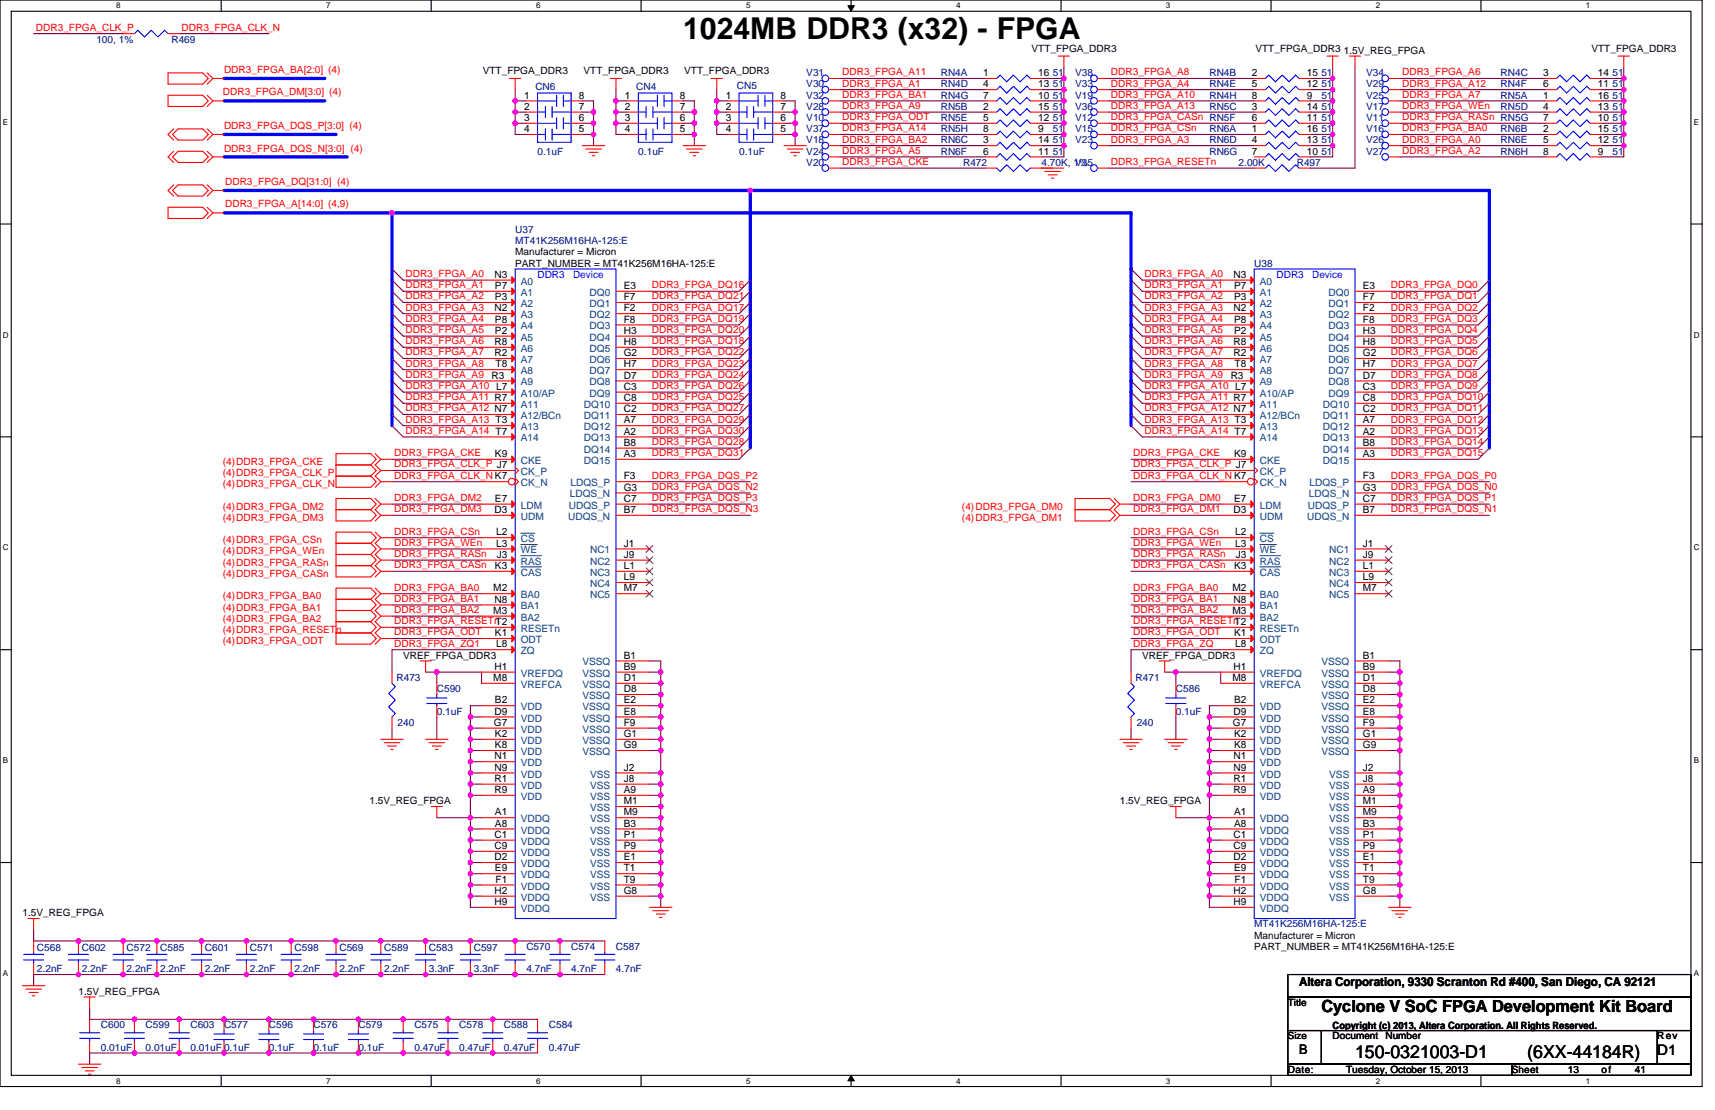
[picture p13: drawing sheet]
<svg xmlns="http://www.w3.org/2000/svg" width="432mm" height="279mm" viewBox="0 0 432 279" stroke-linecap="round" stroke-linejoin="round" font-family="sans-serif">
<defs><g id="words">
<text font-size="7.6" x="172" y="9.7">1024MB DDR3 (x32) - FPGA</text>
<g font-size="4.5">
<text x="341.2" y="266.3">150-0321003-D1</text>
<text x="384.5" y="266.3">(6XX-44184R)</text>
</g>
<text font-size="4.2" x="332.7" y="254.8">Cyclone V SoC FPGA Development Kit Board</text>
<text font-size="3.7" x="417.3" y="265.5">D1</text>
<text font-size="3.4" x="327.1" y="265.2">B</text>
<text font-size="3.1" x="327.1" y="248.2">Altera Corporation, 9330 Scranton Rd #400, San Diego, CA 92121</text>
<g font-size="2.5" fill="#f00">
<text x="9" y="7.7">DDR3_FPGA_CLK_P</text>
<text x="45.7" y="7.7">DDR3_FPGA_CLK_N</text>
<text x="56.1" y="24">DDR3_FPGA_DM[3:0] (4)</text>
<text x="56.4" y="18.3">DDR3_FPGA_BA[2:0] (4)</text>
<text x="212" y="19">DDR3_FPGA_A11</text>
<text x="212" y="21.8">DDR3_FPGA_A1</text>
<text x="279.7" y="19">DDR3_FPGA_A8</text>
<text x="279.7" y="21.8">DDR3_FPGA_A4</text>
<text x="353" y="21.8">DDR3_FPGA_A12</text>
<text x="353" y="19">DDR3_FPGA_A6</text>
<text x="212" y="27.4">DDR3_FPGA_A9</text>
<text x="212" y="24.6">DDR3_FPGA_BA1</text>
<text x="279.7" y="27.4">DDR3_FPGA_A13</text>
<text x="279.7" y="24.6">DDR3_FPGA_A10</text>
<text x="353" y="24.6">DDR3_FPGA_A7</text>
<text x="353" y="27.4">DDR3_FPGA_WEn</text>
<text x="56.4" y="32.4">DDR3_FPGA_DQS_P[3:0] (4)</text>
<text x="212" y="30.2">DDR3_FPGA_ODT</text>
<text x="212" y="33.1">DDR3_FPGA_A14</text>
<text x="212" y="35.9">DDR3_FPGA_BA2</text>
<text x="279.7" y="33.1">DDR3_FPGA_CSn</text>
<text x="279.7" y="35.9">DDR3_FPGA_A3</text>
<text x="279.7" y="30.2">DDR3_FPGA_CASn RN5F</text>
<text x="353" y="33.1">DDR3_FPGA_BA0</text>
<text x="353" y="35.9">DDR3_FPGA_A0</text>
<text x="353" y="30.2">DDR3_FPGA_RASn RN5G</text>
<text x="56.4" y="38.4">DDR3_FPGA_DQS_N[3:0] (4)</text>
<text x="212" y="41.5">DDR3_FPGA_CKE</text>
<text x="212" y="38.7">DDR3_FPGA_A5</text>
<text x="279.7" y="41.5">DDR3_FPGA_RESETn</text>
<text x="353" y="38.7">DDR3_FPGA_A2</text>
<text x="56.7" y="46.5">DDR3_FPGA_DQ[31:0] (4)</text>
<text x="56.7" y="52.2">DDR3_FPGA_A[14:0] (4,9)</text>
<text x="102.1" y="69.7">DDR3_FPGA_A0</text>
<text x="288.2" y="69.7">DDR3_FPGA_A0</text>
<text x="102.1" y="75.4">DDR3_FPGA_A2</text>
<text x="102.1" y="72.5">DDR3_FPGA_A1</text>
<text x="164.1" y="72.5">DDR3_FPGA_DQ16</text>
<text x="164.1" y="75.4">DDR3_FPGA_DQ21</text>
<text x="288.2" y="75.4">DDR3_FPGA_A2</text>
<text x="288.2" y="72.5">DDR3_FPGA_A1</text>
<text x="350.2" y="72.5">DDR3_FPGA_DQ0</text>
<text x="350.2" y="75.4">DDR3_FPGA_DQ1</text>
<text x="102.1" y="78.2">DDR3_FPGA_A3</text>
<text x="102.1" y="83.8">DDR3_FPGA_A5</text>
<text x="102.1" y="81">DDR3_FPGA_A4</text>
<text x="164.1" y="83.8">DDR3_FPGA_DQ20</text>
<text x="164.1" y="81">DDR3_FPGA_DQ19</text>
<text x="164.1" y="78.2">DDR3_FPGA_DQ17</text>
<text x="288.2" y="78.2">DDR3_FPGA_A3</text>
<text x="288.2" y="81">DDR3_FPGA_A4</text>
<text x="288.2" y="83.8">DDR3_FPGA_A5</text>
<text x="350.2" y="78.2">DDR3_FPGA_DQ2</text>
<text x="350.2" y="83.8">DDR3_FPGA_DQ4</text>
<text x="350.2" y="81">DDR3_FPGA_DQ3</text>
<text x="102.1" y="89.5">DDR3_FPGA_A7</text>
<text x="102.1" y="86.6">DDR3_FPGA_A6</text>
<text x="164.1" y="89.5">DDR3_FPGA_DQ22</text>
<text x="164.1" y="86.6">DDR3_FPGA_DQ18</text>
<text x="288.2" y="89.5">DDR3_FPGA_A7</text>
<text x="288.2" y="86.6">DDR3_FPGA_A6</text>
<text x="350.2" y="89.5">DDR3_FPGA_DQ6</text>
<text x="350.2" y="86.6">DDR3_FPGA_DQ5</text>
<text x="102.1" y="92.3">DDR3_FPGA_A8</text>
<text x="102.1" y="95.1">DDR3_FPGA_A9</text>
<text x="164.1" y="92.3">DDR3_FPGA_DQ23</text>
<text x="164.1" y="95.1">DDR3_FPGA_DQ24</text>
<text x="288.2" y="92.3">DDR3_FPGA_A8</text>
<text x="288.2" y="95.1">DDR3_FPGA_A9</text>
<text x="350.2" y="92.3">DDR3_FPGA_DQ7</text>
<text x="350.2" y="95.1">DDR3_FPGA_DQ8</text>
<text x="102.1" y="100.7">DDR3_FPGA_A11 R7</text>
<text x="102.1" y="97.9">DDR3_FPGA_A10 L7</text>
<text x="164.1" y="100.7">DDR3_FPGA_DQ25</text>
<text x="164.1" y="97.9">DDR3_FPGA_DQ26</text>
<text x="288.2" y="97.9">DDR3_FPGA_A10 L7</text>
<text x="288.2" y="100.7">DDR3_FPGA_A11 R7</text>
<text x="350.2" y="100.7">DDR3_FPGA_DQ10</text>
<text x="350.2" y="97.9">DDR3_FPGA_DQ9</text>
<text x="102.1" y="103.5">DDR3_FPGA_A12 N7</text>
<text x="102.1" y="106.4">DDR3_FPGA_A13 T3</text>
<text x="164.1" y="103.5">DDR3_FPGA_DQ27</text>
<text x="164.1" y="106.4">DDR3_FPGA_DQ29</text>
<text x="288.2" y="106.4">DDR3_FPGA_A13 T3</text>
<text x="288.2" y="103.5">DDR3_FPGA_A12 N7</text>
<text x="350.2" y="106.4">DDR3_FPGA_DQ12</text>
<text x="350.2" y="103.5">DDR3_FPGA_DQ11</text>
<text x="102.1" y="109.2">DDR3_FPGA_A14 T7</text>
<text x="164.1" y="109.2">DDR3_FPGA_DQ30</text>
<text x="164.1" y="112">DDR3_FPGA_DQ28</text>
<text x="288.2" y="109.2">DDR3_FPGA_A14 T7</text>
<text x="350.2" y="109.2">DDR3_FPGA_DQ13</text>
<text x="350.2" y="112">DDR3_FPGA_DQ14</text>
<text x="56.1" y="117">(4)DDR3_FPGA_CKE</text>
<text x="56.1" y="119.8">(4)DDR3_FPGA_CLK_P</text>
<text x="99.3" y="117.6">DDR3_FPGA_CLK_P J7</text>
<text x="99.3" y="114.8">DDR3_FPGA_CKE</text>
<text x="164.1" y="114.8">DDR3_FPGA_DQ31</text>
<text x="285.3" y="117.6">DDR3_FPGA_CLK_P J7</text>
<text x="285.3" y="114.8">DDR3_FPGA_CKE</text>
<text x="350.2" y="114.8">DDR3_FPGA_DQ15</text>
<text x="56.1" y="122.6">(4)DDR3_FPGA_CLK_N</text>
<text x="99.3" y="120.5">DDR3_FPGA_CLK_N K7</text>
<text x="164.1" y="120.5">DDR3_FPGA_DQS_P2</text>
<text x="164.1" y="123.3">DDR3_FPGA_DQS_N2</text>
<text x="285.3" y="120.5">DDR3_FPGA_CLK_N K7</text>
<text x="350.2" y="120.5">DDR3_FPGA_DQS_P0</text>
<text x="350.2" y="123.3">DDR3_FPGA_DQS_N0</text>
<text x="56.1" y="128.3">(4)DDR3_FPGA_DM2</text>
<text x="56.1" y="131.1">(4)DDR3_FPGA_DM3</text>
<text x="99.3" y="128.9">DDR3_FPGA_DM3</text>
<text x="99.3" y="126.1">DDR3_FPGA_DM2</text>
<text x="164.1" y="126.1">DDR3_FPGA_DQS_P3</text>
<text x="164.1" y="128.9">DDR3_FPGA_DQS_N3</text>
<text x="242.2" y="128.3">(4)DDR3_FPGA_DM0</text>
<text x="242.2" y="131.1">(4)DDR3_FPGA_DM1</text>
<text x="285.3" y="128.9">DDR3_FPGA_DM1</text>
<text x="285.3" y="126.1">DDR3_FPGA_DM0</text>
<text x="350.2" y="126.1">DDR3_FPGA_DQS_P1</text>
<text x="350.2" y="128.9">DDR3_FPGA_DQS_N1</text>
<text x="56.1" y="136.7">(4)DDR3_FPGA_CSn</text>
<text x="99.3" y="137.4">DDR3_FPGA_WEn</text>
<text x="99.3" y="134.6">DDR3_FPGA_CSn</text>
<text x="285.3" y="137.4">DDR3_FPGA_WEn</text>
<text x="285.3" y="134.6">DDR3_FPGA_CSn</text>
<text x="56.1" y="139.6">(4)DDR3_FPGA_WEn</text>
<text x="56.1" y="142.4">(4)DDR3_FPGA_RASn</text>
<text x="99.3" y="143">DDR3_FPGA_CASn</text>
<text x="99.3" y="140.2">DDR3_FPGA_RASn</text>
<text x="285.3" y="143">DDR3_FPGA_CASn</text>
<text x="285.3" y="140.2">DDR3_FPGA_RASn</text>
<text x="56.1" y="145.2">(4)DDR3_FPGA_CASn</text>
<text x="99.3" y="148.7">DDR3_FPGA_BA0</text>
<text x="285.3" y="148.7">DDR3_FPGA_BA0</text>
<text x="56.1" y="150.8">(4)DDR3_FPGA_BA0</text>
<text x="56.1" y="153.7">(4)DDR3_FPGA_BA1</text>
<text x="99.3" y="154.3">DDR3_FPGA_BA2</text>
<text x="99.3" y="151.5">DDR3_FPGA_BA1</text>
<text x="285.3" y="154.3">DDR3_FPGA_BA2</text>
<text x="285.3" y="151.5">DDR3_FPGA_BA1</text>
<text x="56.1" y="156.5">(4)DDR3_FPGA_BA2</text>
<text x="56.1" y="159.3">(4)DDR3_FPGA_RESETn</text>
<text x="99.3" y="159.9">DDR3_FPGA_ODT</text>
<text x="99.3" y="157.1">DDR3_FPGA_RESETnT2</text>
<text x="285.3" y="159.9">DDR3_FPGA_ODT</text>
<text x="285.3" y="157.1">DDR3_FPGA_RESETnT2</text>
<text x="56.1" y="162.1">(4)DDR3_FPGA_ODT</text>
<text x="99.3" y="162.8">DDR3_FPGA_ZQ1</text>
<text x="285.3" y="162.8">DDR3_FPGA_ZQ</text>
</g>
<g font-size="2.5" fill="#000080">
<text x="24.3" y="10.7">100, 1%</text>
<text x="43.2" y="10.7">R469</text>
<text x="134.8" y="22.6">CN6</text>
<text x="160.2" y="22.6">CN4</text>
<text x="185.5" y="22.3">CN5</text>
<text x="203" y="22">V30</text>
<text x="203" y="19.2">V31</text>
<text x="236.9" y="19.2">RN4A</text>
<text x="236.9" y="22">RN4D</text>
<text x="265" y="22">51</text>
<text x="265" y="19.2">51</text>
<text x="270.7" y="19.2">V38</text>
<text x="270.7" y="22">V33</text>
<text x="304.5" y="19.2">RN4B</text>
<text x="304.5" y="22">RN4E</text>
<text x="332.7" y="19.2">51</text>
<text x="332.7" y="22">51</text>
<text x="344" y="19.2">V34</text>
<text x="344" y="22">V29</text>
<text x="377.8" y="22">RN4F</text>
<text x="377.8" y="19.2">RN4C</text>
<text x="406" y="19.2">51</text>
<text x="406" y="22">51</text>
<text x="203" y="24.8">V32</text>
<text x="203" y="27.6">V28</text>
<text x="236.9" y="27.6">RN5B</text>
<text x="236.9" y="24.8">RN4G</text>
<text x="265" y="27.6">51</text>
<text x="265" y="24.8">51</text>
<text x="270.7" y="27.6">V36</text>
<text x="270.7" y="24.8">V19</text>
<text x="304.5" y="24.8">RN4H</text>
<text x="304.5" y="27.6">RN5C</text>
<text x="332.7" y="24.8">51</text>
<text x="332.7" y="27.6">51</text>
<text x="344" y="27.6">V17</text>
<text x="344" y="24.8">V25</text>
<text x="377.8" y="24.8">RN5A</text>
<text x="377.8" y="27.6">RN5D</text>
<text x="406" y="27.6">51</text>
<text x="406" y="24.8">51</text>
<text x="203" y="30.5">V10</text>
<text x="203" y="33.3">V37</text>
<text x="236.9" y="30.5">RN5E</text>
<text x="236.9" y="33.3">RN5H</text>
<text x="265" y="33.3">51</text>
<text x="265" y="30.5">51</text>
<text x="270.7" y="33.3">V15</text>
<text x="270.7" y="30.5">V12</text>
<text x="304.5" y="33.3">RN6A</text>
<text x="332.7" y="33.3">51</text>
<text x="332.7" y="30.5">51</text>
<text x="344" y="33.3">V16</text>
<text x="344" y="30.5">V11</text>
<text x="377.8" y="33.3">RN6B</text>
<text x="406" y="33.3">51</text>
<text x="406" y="30.5">51</text>
<text x="135.3" y="38.9">0.1uF</text>
<text x="160.7" y="38.9">0.1uF</text>
<text x="186.1" y="38.9">0.1uF</text>
<text x="203" y="36.1">V18</text>
<text x="203" y="41.7">V20</text>
<text x="203" y="38.9">V24</text>
<text x="236.9" y="38.9">RN6F</text>
<text x="236.9" y="36.1">RN6C</text>
<text x="242.5" y="41.7">R472</text>
<text x="262.2" y="41.7">4.70K, 1%</text>
<text x="265" y="36.1">51</text>
<text x="265" y="38.9">51</text>
<text x="270.7" y="36.1">V23</text>
<text x="270.7" y="41.7">V35</text>
<text x="304.5" y="36.1">RN6D</text>
<text x="304.5" y="38.9">RN6G</text>
<text x="311.8" y="41.7">2.00K</text>
<text x="326.5" y="41.7">R497</text>
<text x="332.7" y="36.1">51</text>
<text x="332.7" y="38.9">51</text>
<text x="344" y="38.9">V27</text>
<text x="344" y="36.1">V26</text>
<text x="377.8" y="38.9">RN6H</text>
<text x="377.8" y="36.1">RN6E</text>
<text x="406" y="38.9">51</text>
<text x="406" y="36.1">51</text>
<text x="129.7" y="58.7">U37</text>
<text x="129.7" y="61.5">MT41K256M16HA-125:E</text>
<text x="315.8" y="67.1">U38</text>
<text x="99.8" y="171.4">R473</text>
<text x="285.9" y="171.4">R471</text>
<text x="110" y="174.2">C590</text>
<text x="110" y="179.9">0.1uF</text>
<text x="296.1" y="174.2">C586</text>
<text x="296.1" y="179.9">0.1uF</text>
<text x="100.1" y="182.7">240</text>
<text x="286.2" y="182.7">240</text>
<text x="315.8" y="233.4">MT41K256M16HA-125:E</text>
<text x="9.3" y="239.4">C568</text>
<text x="20.6" y="239.4">C602</text>
<text x="31.9" y="239.4">C572</text>
<text x="40.3" y="239.4">C585</text>
<text x="51.6" y="239.4">C601</text>
<text x="62.9" y="239.4">C571</text>
<text x="74.2" y="239.4">C598</text>
<text x="85.4" y="239.4">C569</text>
<text x="96.7" y="239.4">C589</text>
<text x="108" y="239.4">C583</text>
<text x="119.3" y="239.4">C597</text>
<text x="132.5" y="239.1">C570</text>
<text x="143.8" y="239.1">C574</text>
<text x="155.1" y="239.1">C587</text>
<text x="9.3" y="244.7">2.2nF</text>
<text x="20.6" y="244.7">2.2nF</text>
<text x="31.9" y="244.7">2.2nF</text>
<text x="40.3" y="244.7">2.2nF</text>
<text x="51.6" y="244.7">2.2nF</text>
<text x="62.9" y="244.7">2.2nF</text>
<text x="74.2" y="244.7">2.2nF</text>
<text x="85.4" y="244.7">2.2nF</text>
<text x="96.7" y="244.7">2.2nF</text>
<text x="108" y="244.7">3.3nF</text>
<text x="119.3" y="244.7">3.3nF</text>
<text x="132.5" y="244.7">4.7nF</text>
<text x="143.8" y="244.7">4.7nF</text>
<text x="155.1" y="244.7">4.7nF</text>
<text x="25.4" y="258.8">C600</text>
<text x="36.7" y="258.8">C599</text>
<text x="47.9" y="258.8">C603</text>
<text x="56.4" y="258.8">C577</text>
<text x="67.7" y="258.8">C596</text>
<text x="79" y="258.8">C576</text>
<text x="90.2" y="258.8">C579</text>
<text x="104.3" y="258.8">C575</text>
<text x="115.6" y="258.8">C578</text>
<text x="126.9" y="258.8">C588</text>
<text x="138.2" y="258.8">C584</text>
<text x="25.4" y="264.5">0.01uF</text>
<text x="36.7" y="264.5">0.01uF</text>
<text x="47.9" y="264.5">0.01uF</text>
<text x="56.4" y="264.5">0.1uF</text>
<text x="67.7" y="264.5">0.1uF</text>
<text x="79" y="264.5">0.1uF</text>
<text x="90.2" y="264.5">0.1uF</text>
<text x="104.3" y="264.5">0.47uF</text>
<text x="115.6" y="264.5">0.47uF</text>
<text x="126.9" y="264.5">0.47uF</text>
<text x="138.2" y="264.5">0.47uF</text>
</g>
<g font-size="2.5">
<text x="259.7" y="13">VTT_FPGA_DDR3</text>
<text x="316.1" y="13">VTT_FPGA_DDR3</text>
<text x="338.3" y="13.5">1.5V_REG_FPGA</text>
<text x="400.7" y="13">VTT_FPGA_DDR3</text>
<text x="121.5" y="18.6">VTT_FPGA_DDR3</text>
<text x="146.9" y="18.6">VTT_FPGA_DDR3</text>
<text x="172.3" y="18.6">VTT_FPGA_DDR3</text>
<text x="247.6" y="19.2">1</text>
<text x="247.6" y="22">4</text>
<text x="261.4" y="19.2">16</text>
<text x="261.4" y="22">13</text>
<text x="315.2" y="19.2">2</text>
<text x="315.2" y="22">5</text>
<text x="329" y="19.2">15</text>
<text x="329" y="22">12</text>
<text x="388.5" y="22">6</text>
<text x="388.5" y="19.2">3</text>
<text x="402.3" y="22">11</text>
<text x="402.3" y="19.2">14</text>
<text x="132" y="24.8">1</text>
<text x="132" y="27.6">2</text>
<text x="145.8" y="27.6">7</text>
<text x="145.8" y="24.8">8</text>
<text x="157.3" y="24.8">1</text>
<text x="157.3" y="27.6">2</text>
<text x="171.2" y="27.6">7</text>
<text x="171.2" y="24.8">8</text>
<text x="182.7" y="24.8">1</text>
<text x="182.7" y="27.6">2</text>
<text x="196.5" y="27.6">7</text>
<text x="196.5" y="24.8">8</text>
<text x="247.6" y="27.6">2</text>
<text x="247.6" y="24.8">7</text>
<text x="261.4" y="27.6">15</text>
<text x="261.4" y="24.8">10</text>
<text x="315.2" y="24.8">8</text>
<text x="315.2" y="27.6">3</text>
<text x="329" y="24.8">9</text>
<text x="329" y="27.6">14</text>
<text x="388.5" y="24.8">1</text>
<text x="388.5" y="27.6">4</text>
<text x="402.3" y="24.8">16</text>
<text x="402.3" y="27.6">13</text>
<text x="132" y="30.4">3</text>
<text x="132" y="33.3">4</text>
<text x="145.8" y="33.3">5</text>
<text x="145.8" y="30.4">6</text>
<text x="157.3" y="30.4">3</text>
<text x="157.3" y="33.3">4</text>
<text x="171.2" y="33.3">5</text>
<text x="171.2" y="30.4">6</text>
<text x="182.7" y="30.4">3</text>
<text x="182.7" y="33.3">4</text>
<text x="196.5" y="33.3">5</text>
<text x="196.5" y="30.4">6</text>
<text x="247.6" y="30.4">5</text>
<text x="247.6" y="33.3">8</text>
<text x="261.4" y="30.4">12</text>
<text x="261.4" y="33.3">9</text>
<text x="315.2" y="33.3">1</text>
<text x="315.2" y="30.4">6</text>
<text x="329" y="33.3">16</text>
<text x="329" y="30.4">11</text>
<text x="388.5" y="30.4">7</text>
<text x="388.5" y="33.3">2</text>
<text x="402.3" y="30.4">10</text>
<text x="402.3" y="33.3">15</text>
<text x="247.6" y="38.9">6</text>
<text x="247.6" y="36.1">3</text>
<text x="261.4" y="38.9">11</text>
<text x="261.4" y="36.1">14</text>
<text x="315.2" y="36.1">4</text>
<text x="315.2" y="38.9">7</text>
<text x="329" y="36.1">13</text>
<text x="329" y="38.9">10</text>
<text x="388.5" y="38.9">8</text>
<text x="388.5" y="36.1">5</text>
<text x="402.3" y="38.9">9</text>
<text x="402.3" y="36.1">12</text>
<text x="129.7" y="64.3">Manufacturer = Micron</text>
<text x="124.5" y="69.9">N3</text>
<text x="129.7" y="67.1">PART_NUMBER = MT41K256M16HA-125:E</text>
<text x="310.6" y="69.9">N3</text>
<text x="124.6" y="75.5">P3</text>
<text x="124.6" y="72.7">P7</text>
<text x="157.1" y="72.7">E3</text>
<text x="157.1" y="75.5">F7</text>
<text x="310.7" y="75.5">P3</text>
<text x="310.7" y="72.7">P7</text>
<text x="343.1" y="72.7">E3</text>
<text x="343.1" y="75.5">F7</text>
<text x="124.5" y="78.4">N2</text>
<text x="124.6" y="81.2">P8</text>
<text x="157.1" y="78.4">F2</text>
<text x="157.1" y="81.2">F8</text>
<text x="310.6" y="78.4">N2</text>
<text x="310.7" y="81.2">P8</text>
<text x="343.1" y="78.4">F2</text>
<text x="343.1" y="81.2">F8</text>
<text x="124.5" y="89.6">R2</text>
<text x="124.5" y="86.8">R8</text>
<text x="124.6" y="84">P2</text>
<text x="157.1" y="84">H3</text>
<text x="157.1" y="86.8">H8</text>
<text x="157.1" y="89.6">G2</text>
<text x="310.6" y="89.6">R2</text>
<text x="310.6" y="86.8">R8</text>
<text x="310.7" y="84">P2</text>
<text x="343.1" y="84">H3</text>
<text x="343.1" y="86.8">H8</text>
<text x="343.1" y="89.6">G2</text>
<text x="123.8" y="95.3">R3</text>
<text x="124.8" y="92.5">T8</text>
<text x="157.1" y="92.5">H7</text>
<text x="157.1" y="95.3">D7</text>
<text x="309.9" y="95.3">R3</text>
<text x="310.9" y="92.5">T8</text>
<text x="343.1" y="92.5">H7</text>
<text x="343.1" y="95.3">D7</text>
<text x="157.1" y="100.9">C8</text>
<text x="157.1" y="98.1">C3</text>
<text x="343.1" y="100.9">C8</text>
<text x="343.1" y="98.1">C3</text>
<text x="157.1" y="103.7">C2</text>
<text x="157.1" y="106.6">A7</text>
<text x="343.1" y="103.7">C2</text>
<text x="343.1" y="106.6">A7</text>
<text x="157.1" y="109.4">A2</text>
<text x="157.1" y="112.2">B8</text>
<text x="343.1" y="109.4">A2</text>
<text x="343.1" y="112.2">B8</text>
<text x="124.6" y="115">K9</text>
<text x="157.1" y="115">A3</text>
<text x="310.7" y="115">K9</text>
<text x="343.1" y="115">A3</text>
<text x="157.1" y="123.5">G3</text>
<text x="157.1" y="120.7">F3</text>
<text x="343.1" y="120.7">F3</text>
<text x="343.1" y="123.5">G3</text>
<text x="124.5" y="129.1">D3</text>
<text x="124.6" y="126.3">E7</text>
<text x="157.1" y="126.3">C7</text>
<text x="157.1" y="129.1">B7</text>
<text x="310.6" y="129.1">D3</text>
<text x="310.7" y="126.3">E7</text>
<text x="343.1" y="126.3">C7</text>
<text x="343.1" y="129.1">B7</text>
<text x="124.9" y="137.6">L3</text>
<text x="124.9" y="134.7">L2</text>
<text x="157.1" y="137.6">J1</text>
<text x="311" y="137.6">L3</text>
<text x="311" y="134.7">L2</text>
<text x="343.1" y="137.6">J1</text>
<text x="124.6" y="143.2">K3</text>
<text x="125.1" y="140.4">J3</text>
<text x="157.1" y="143.2">L1</text>
<text x="157.1" y="140.4">J9</text>
<text x="310.7" y="143.2">K3</text>
<text x="311.1" y="140.4">J3</text>
<text x="343.1" y="143.2">L1</text>
<text x="343.1" y="140.4">J9</text>
<text x="124.2" y="148.8">M2</text>
<text x="157.1" y="146">L9</text>
<text x="157.1" y="148.8">M7</text>
<text x="310.3" y="148.8">M2</text>
<text x="343.1" y="146">L9</text>
<text x="343.1" y="148.8">M7</text>
<text x="124.2" y="154.5">M3</text>
<text x="124.5" y="151.7">N8</text>
<text x="310.3" y="154.5">M3</text>
<text x="310.6" y="151.7">N8</text>
<text x="124.6" y="160.1">K1</text>
<text x="310.7" y="160.1">K1</text>
<text x="101.5" y="165.8">VREF_FPGA_DDR3</text>
<text x="124.9" y="162.9">L8</text>
<text x="157.1" y="165.8">B1</text>
<text x="287.6" y="165.8">VREF_FPGA_DDR3</text>
<text x="311" y="162.9">L8</text>
<text x="343.1" y="165.8">B1</text>
<text x="124.2" y="171.4">M8</text>
<text x="124.5" y="168.6">H1</text>
<text x="157.1" y="168.6">B9</text>
<text x="157.1" y="171.4">D1</text>
<text x="310.3" y="171.4">M8</text>
<text x="310.6" y="168.6">H1</text>
<text x="343.1" y="168.6">B9</text>
<text x="343.1" y="171.4">D1</text>
<text x="124.5" y="179.9">D9</text>
<text x="124.6" y="177">B2</text>
<text x="157.1" y="174.2">D8</text>
<text x="157.1" y="177">E2</text>
<text x="157.1" y="179.9">E8</text>
<text x="310.6" y="179.9">D9</text>
<text x="310.7" y="177">B2</text>
<text x="343.1" y="174.2">D8</text>
<text x="343.1" y="177">E2</text>
<text x="343.1" y="179.9">E8</text>
<text x="124.4" y="182.7">G7</text>
<text x="124.6" y="185.5">K2</text>
<text x="157.1" y="182.7">F9</text>
<text x="157.1" y="185.5">G1</text>
<text x="310.4" y="182.7">G7</text>
<text x="310.7" y="185.5">K2</text>
<text x="343.1" y="182.7">F9</text>
<text x="343.1" y="185.5">G1</text>
<text x="124.5" y="191.1">N1</text>
<text x="124.6" y="188.3">K8</text>
<text x="157.1" y="188.3">G9</text>
<text x="310.6" y="191.1">N1</text>
<text x="310.7" y="188.3">K8</text>
<text x="343.1" y="188.3">G9</text>
<text x="124.5" y="194">N9</text>
<text x="124.5" y="196.8">R1</text>
<text x="157.1" y="194">J2</text>
<text x="157.1" y="196.8">J8</text>
<text x="310.6" y="194">N9</text>
<text x="310.6" y="196.8">R1</text>
<text x="343.1" y="194">J2</text>
<text x="343.1" y="196.8">J8</text>
<text x="93" y="202.4">1.5V_REG_FPGA</text>
<text x="124.5" y="199.6">R9</text>
<text x="157.1" y="199.6">A9</text>
<text x="157.1" y="202.4">M1</text>
<text x="282" y="202.4">1.5V_REG_FPGA</text>
<text x="310.6" y="199.6">R9</text>
<text x="343.1" y="199.6">A9</text>
<text x="343.1" y="202.4">M1</text>
<text x="124.6" y="205.2">A1</text>
<text x="124.6" y="208.1">A8</text>
<text x="157.1" y="208.1">B3</text>
<text x="157.1" y="205.2">M9</text>
<text x="310.7" y="205.2">A1</text>
<text x="310.7" y="208.1">A8</text>
<text x="343.1" y="208.1">B3</text>
<text x="343.1" y="205.2">M9</text>
<text x="124.5" y="210.9">C1</text>
<text x="124.5" y="213.7">C9</text>
<text x="157.1" y="210.9">P1</text>
<text x="157.1" y="213.7">P9</text>
<text x="310.6" y="210.9">C1</text>
<text x="310.6" y="213.7">C9</text>
<text x="343.1" y="210.9">P1</text>
<text x="343.1" y="213.7">P9</text>
<text x="124.5" y="216.5">D2</text>
<text x="124.6" y="219.3">E9</text>
<text x="157.1" y="216.5">E1</text>
<text x="157.1" y="219.3">T1</text>
<text x="310.6" y="216.5">D2</text>
<text x="310.7" y="219.3">E9</text>
<text x="343.1" y="216.5">E1</text>
<text x="343.1" y="219.3">T1</text>
<text x="124.5" y="227.8">H9</text>
<text x="124.5" y="225">H2</text>
<text x="124.8" y="222.2">F1</text>
<text x="157.1" y="225">G8</text>
<text x="157.1" y="222.2">T9</text>
<text x="310.6" y="227.8">H9</text>
<text x="310.6" y="225">H2</text>
<text x="310.9" y="222.2">F1</text>
<text x="343.1" y="225">G8</text>
<text x="343.1" y="222.2">T9</text>
<text x="5.7" y="230.6">1.5V_REG_FPGA</text>
<text x="315.8" y="239.1">PART_NUMBER = MT41K256M16HA-125:E</text>
<text x="315.8" y="236.3">Manufacturer = Micron</text>
<text x="19.7" y="250.4">1.5V_REG_FPGA</text>
<text x="324.3" y="253.2">Title</text>
<text x="324.3" y="261.6">Size</text>
<text x="335.5" y="261.6">Document</text>
<text x="335.5" y="258.9">Copyright (c) 2013, Altera Corporation. All Rights Reserved.</text>
<text x="348.8" y="261.6">Number</text>
<text x="417.3" y="261.6">Rev</text>
<text x="324.3" y="270.1">Date:</text>
<text x="338.9" y="270.1">Tuesday, October 15, 2013</text>
<text x="380.6" y="270.1">Sheet</text>
<text x="394.7" y="270.1">13</text>
<text x="403.2" y="270.1">of</text>
<text x="411.6" y="270.1">41</text>
</g>
<g font-size="2.5" fill="#004080">
<text x="131.1" y="71.6">A0</text>
<text x="317.2" y="71.6">A0</text>
<text x="131.1" y="77.3">A2</text>
<text x="131.1" y="74.5">A1</text>
<text x="148.4" y="74.5">DQ0</text>
<text x="148.4" y="77.3">DQ1</text>
<text x="317.2" y="77.3">A2</text>
<text x="317.2" y="74.5">A1</text>
<text x="334.5" y="74.5">DQ0</text>
<text x="334.5" y="77.3">DQ1</text>
<text x="131.1" y="82.9">A4</text>
<text x="131.1" y="80.1">A3</text>
<text x="148.4" y="80.1">DQ2</text>
<text x="148.4" y="82.9">DQ3</text>
<text x="317.2" y="82.9">A4</text>
<text x="317.2" y="80.1">A3</text>
<text x="334.5" y="80.1">DQ2</text>
<text x="334.5" y="82.9">DQ3</text>
<text x="131.1" y="85.7">A5</text>
<text x="131.1" y="88.6">A6</text>
<text x="148.4" y="85.7">DQ4</text>
<text x="148.4" y="88.6">DQ5</text>
<text x="317.2" y="85.7">A5</text>
<text x="317.2" y="88.6">A6</text>
<text x="334.5" y="85.7">DQ4</text>
<text x="334.5" y="88.6">DQ5</text>
<text x="131.1" y="94.2">A8</text>
<text x="131.1" y="91.4">A7</text>
<text x="148.4" y="91.4">DQ6</text>
<text x="148.4" y="94.2">DQ7</text>
<text x="317.2" y="94.2">A8</text>
<text x="317.2" y="91.4">A7</text>
<text x="334.5" y="91.4">DQ6</text>
<text x="334.5" y="94.2">DQ7</text>
<text x="131.1" y="99.8">A10/AP</text>
<text x="131.1" y="97">A9</text>
<text x="148.4" y="97">DQ8</text>
<text x="148.4" y="99.8">DQ9</text>
<text x="317.2" y="99.8">A10/AP</text>
<text x="317.2" y="97">A9</text>
<text x="334.5" y="97">DQ8</text>
<text x="334.5" y="99.8">DQ9</text>
<text x="131.1" y="102.7">A11</text>
<text x="131.1" y="105.5">A12/BCn</text>
<text x="147" y="102.7">DQ10</text>
<text x="147" y="105.5">DQ11</text>
<text x="317.2" y="102.7">A11</text>
<text x="317.2" y="105.5">A12/BCn</text>
<text x="333.1" y="102.7">DQ10</text>
<text x="333.1" y="105.5">DQ11</text>
<text x="131.1" y="108.3">A13</text>
<text x="131.1" y="111.1">A14</text>
<text x="147" y="108.3">DQ12</text>
<text x="147" y="111.1">DQ13</text>
<text x="147" y="113.9">DQ14</text>
<text x="317.2" y="108.3">A13</text>
<text x="317.2" y="111.1">A14</text>
<text x="333.1" y="108.3">DQ12</text>
<text x="333.1" y="111.1">DQ13</text>
<text x="333.1" y="113.9">DQ14</text>
<text x="131.1" y="116.8">CKE</text>
<text x="131.1" y="119.6">CK_P</text>
<text x="147" y="116.8">DQ15</text>
<text x="317.2" y="116.8">CKE</text>
<text x="317.2" y="119.6">CK_P</text>
<text x="333.1" y="116.8">DQ15</text>
<text x="131.1" y="122.4">CK_N</text>
<text x="143.5" y="125.2">LDQS_N</text>
<text x="143.6" y="122.4">LDQS_P</text>
<text x="317.2" y="122.4">CK_N</text>
<text x="329.6" y="125.2">LDQS_N</text>
<text x="329.7" y="122.4">LDQS_P</text>
<text x="131.1" y="130.9">UDM</text>
<text x="131.1" y="128">LDM</text>
<text x="143.1" y="130.9">UDQS_N</text>
<text x="143.2" y="128">UDQS_P</text>
<text x="317.2" y="130.9">UDM</text>
<text x="317.2" y="128">LDM</text>
<text x="329.1" y="130.9">UDQS_N</text>
<text x="329.3" y="128">UDQS_P</text>
<text x="131.1" y="136.5">CS</text>
<text x="317.2" y="136.5">CS</text>
<text x="131.1" y="139.3">WE</text>
<text x="131.1" y="142.1">RAS</text>
<text x="148.6" y="139.3">NC1</text>
<text x="148.6" y="142.1">NC2</text>
<text x="317.2" y="139.3">WE</text>
<text x="317.2" y="142.1">RAS</text>
<text x="334.6" y="139.3">NC1</text>
<text x="334.6" y="142.1">NC2</text>
<text x="131.1" y="144.9">CAS</text>
<text x="148.6" y="147.8">NC4</text>
<text x="148.6" y="144.9">NC3</text>
<text x="317.2" y="144.9">CAS</text>
<text x="334.6" y="147.8">NC4</text>
<text x="334.6" y="144.9">NC3</text>
<text x="131.1" y="150.6">BA0</text>
<text x="131.1" y="153.4">BA1</text>
<text x="148.6" y="150.6">NC5</text>
<text x="317.2" y="150.6">BA0</text>
<text x="317.2" y="153.4">BA1</text>
<text x="334.6" y="150.6">NC5</text>
<text x="131.1" y="159">RESETn</text>
<text x="131.1" y="161.9">ODT</text>
<text x="131.1" y="156.2">BA2</text>
<text x="317.2" y="159">RESETn</text>
<text x="317.2" y="161.9">ODT</text>
<text x="317.2" y="156.2">BA2</text>
<text x="131.1" y="164.7">ZQ</text>
<text x="146.6" y="167.5">VSSQ</text>
<text x="317.2" y="164.7">ZQ</text>
<text x="332.7" y="167.5">VSSQ</text>
<text x="131.1" y="170.3">VREFDQ</text>
<text x="131.1" y="173.1">VREFCA</text>
<text x="146.6" y="170.3">VSSQ</text>
<text x="146.6" y="173.1">VSSQ</text>
<text x="317.2" y="170.3">VREFDQ</text>
<text x="317.2" y="173.1">VREFCA</text>
<text x="332.7" y="170.3">VSSQ</text>
<text x="332.7" y="173.1">VSSQ</text>
<text x="131.1" y="178.8">VDD</text>
<text x="146.6" y="176">VSSQ</text>
<text x="146.6" y="178.8">VSSQ</text>
<text x="317.2" y="178.8">VDD</text>
<text x="332.7" y="176">VSSQ</text>
<text x="332.7" y="178.8">VSSQ</text>
<text x="131.1" y="181.6">VDD</text>
<text x="131.1" y="184.4">VDD</text>
<text x="146.6" y="181.6">VSSQ</text>
<text x="146.6" y="184.4">VSSQ</text>
<text x="317.2" y="181.6">VDD</text>
<text x="317.2" y="184.4">VDD</text>
<text x="332.7" y="181.6">VSSQ</text>
<text x="332.7" y="184.4">VSSQ</text>
<text x="131.1" y="187.2">VDD</text>
<text x="131.1" y="190.1">VDD</text>
<text x="146.6" y="187.2">VSSQ</text>
<text x="146.6" y="190.1">VSSQ</text>
<text x="317.2" y="187.2">VDD</text>
<text x="317.2" y="190.1">VDD</text>
<text x="332.7" y="187.2">VSSQ</text>
<text x="332.7" y="190.1">VSSQ</text>
<text x="131.1" y="192.9">VDD</text>
<text x="131.1" y="195.7">VDD</text>
<text x="148.6" y="195.7">VSS</text>
<text x="317.2" y="192.9">VDD</text>
<text x="317.2" y="195.7">VDD</text>
<text x="334.7" y="195.7">VSS</text>
<text x="131.1" y="198.5">VDD</text>
<text x="131.1" y="201.3">VDD</text>
<text x="148.6" y="201.3">VSS</text>
<text x="148.6" y="198.5">VSS</text>
<text x="317.2" y="198.5">VDD</text>
<text x="317.2" y="201.3">VDD</text>
<text x="334.7" y="201.3">VSS</text>
<text x="334.7" y="198.5">VSS</text>
<text x="131.1" y="207">VDDQ</text>
<text x="131.1" y="209.8">VDDQ</text>
<text x="148.6" y="209.8">VSS</text>
<text x="148.6" y="204.2">VSS</text>
<text x="148.6" y="207">VSS</text>
<text x="317.2" y="207">VDDQ</text>
<text x="317.2" y="209.8">VDDQ</text>
<text x="334.7" y="209.8">VSS</text>
<text x="334.7" y="204.2">VSS</text>
<text x="334.7" y="207">VSS</text>
<text x="131.1" y="212.6">VDDQ</text>
<text x="131.1" y="215.4">VDDQ</text>
<text x="148.6" y="212.6">VSS</text>
<text x="148.6" y="215.4">VSS</text>
<text x="317.2" y="212.6">VDDQ</text>
<text x="317.2" y="215.4">VDDQ</text>
<text x="334.7" y="212.6">VSS</text>
<text x="334.7" y="215.4">VSS</text>
<text x="131.1" y="218.2">VDDQ</text>
<text x="131.1" y="221.1">VDDQ</text>
<text x="148.6" y="218.2">VSS</text>
<text x="148.6" y="221.1">VSS</text>
<text x="317.2" y="218.2">VDDQ</text>
<text x="317.2" y="221.1">VDDQ</text>
<text x="334.7" y="218.2">VSS</text>
<text x="334.7" y="221.1">VSS</text>
<text x="131.1" y="223.9">VDDQ</text>
<text x="131.1" y="226.7">VDDQ</text>
<text x="148.6" y="226.7">VSS</text>
<text x="148.6" y="223.9">VSS</text>
<text x="317.2" y="223.9">VDDQ</text>
<text x="317.2" y="226.7">VDDQ</text>
<text x="334.7" y="226.7">VSS</text>
<text x="334.7" y="223.9">VSS</text>
<text x="131.1" y="229.5">VDDQ</text>
<text x="317.2" y="229.5">VDDQ</text>
</g>
<g font-size="2.5" fill="#00f">
<text x="135.3" y="69.9">DDR3</text>
<text x="144.3" y="69.9">Device</text>
<text x="321.4" y="69.9">DDR3</text>
<text x="330.4" y="69.9">Device</text>
</g>
<g font-size="2">
<text x="29.3" y="2.1">8</text>
<text x="82.1" y="2.1">7</text>
<text x="135" y="2.1">6</text>
<text x="187.8" y="2.1">5</text>
<text x="240.7" y="2.1">4</text>
<text x="293.6" y="2.1">3</text>
<text x="346.4" y="2.1">2</text>
<text x="399.3" y="2.1">1</text>
<text x=".7" y="31.4">E</text>
<text x="426.5" y="31.4">E</text>
<text x=".7" y="85">D</text>
<text x="426.5" y="85">D</text>
<text x=".7" y="138.6">C</text>
<text x="426.5" y="138.6">C</text>
<text x=".7" y="192.1">B</text>
<text x="426.5" y="192.1">B</text>
<text x=".7" y="245.7">A</text>
<text x="426.5" y="245.7">A</text>
<text x="29.3" y="272.8">8</text>
<text x="82.1" y="272.8">7</text>
<text x="135" y="272.8">6</text>
<text x="187.8" y="272.8">5</text>
<text x="240.7" y="272.8">4</text>
<text x="293.6" y="272.8">3</text>
<text x="346.4" y="272.8">2</text>
<text x="399.3" y="272.8">1</text>
</g>
</g></defs>
<path d="M0 0h428.6v273.5h-428.6zM2.8 2.8h422.9v267.9h-422.9z" fill="none" stroke="#000" stroke-width=".28"/>
<g fill="#fff">
<path d="M29.3 .3h1.1v2.3h-1.1z"/>
<path d="M29.3 271h1.1v2.2h-1.1z"/>
</g>
<path d="M55.7 0v2.8M55.7 270.7v2.8" fill="none" stroke="#000" stroke-width=".28"/>
<g fill="#fff">
<path d="M82.1 .3h1.1v2.3h-1.1z"/>
<path d="M82.1 271h1.1v2.2h-1.1z"/>
</g>
<path d="M108.6 0v2.8M108.6 270.7v2.8" fill="none" stroke="#000" stroke-width=".28"/>
<g fill="#fff">
<path d="M135 .3h1.1v2.3h-1.1z"/>
<path d="M135 271h1.1v2.2h-1.1z"/>
</g>
<path d="M161.4 0v2.8M161.4 270.7v2.8" fill="none" stroke="#000" stroke-width=".28"/>
<g fill="#fff">
<path d="M187.8 .3h1.2v2.3h-1.2z"/>
<path d="M187.8 271h1.2v2.2h-1.2z"/>
</g>
<path d="M214.3 0v2.8M214.3 270.7v2.8" fill="none" stroke="#000" stroke-width=".28"/>
<path d="M213.5 1.4h1.6l-.8 1.4zM214.3 270.7l.8 1.4h-1.6z" fill="#000" stroke="#000" stroke-width=".25"/>
<g fill="#fff">
<path d="M240.7 .3h1.1v2.3h-1.1z"/>
<path d="M240.7 271h1.1v2.2h-1.1z"/>
</g>
<path d="M267.1 0v2.8M267.1 270.7v2.8" fill="none" stroke="#000" stroke-width=".28"/>
<g fill="#fff">
<path d="M293.6 .3h1.1v2.3h-1.1z"/>
<path d="M293.6 271h1.1v2.2h-1.1z"/>
</g>
<path d="M320 0v2.8M320 270.7v2.8" fill="none" stroke="#000" stroke-width=".28"/>
<g fill="#fff">
<path d="M346.4 .3h1.2v2.3h-1.2z"/>
<path d="M346.4 271h1.2v2.2h-1.2z"/>
</g>
<path d="M372.9 0v2.8M372.9 270.7v2.8" fill="none" stroke="#000" stroke-width=".28"/>
<g fill="#fff">
<path d="M399.3 .3h1.1v2.3h-1.1z"/>
<path d="M399.3 271h1.1v2.2h-1.1z"/>
<path d="M.7 29.6h1.4v2.3h-1.4z"/>
<path d="M426.5 29.6h1.3v2.3h-1.3z"/>
<path d="M.7 83.2h1.5v2.2h-1.5z"/>
<path d="M426.5 83.2h1.4v2.2h-1.4z"/>
</g>
<path d="M0 56.4h2.8M425.7 56.4h2.9" fill="none" stroke="#000" stroke-width=".28"/>
<g fill="#fff">
<path d="M.7 136.7h1.5v2.3h-1.5z"/>
<path d="M426.5 136.7h1.4v2.3h-1.4z"/>
</g>
<path d="M0 110h2.8M425.7 110h2.9" fill="none" stroke="#000" stroke-width=".28"/>
<g fill="#fff">
<path d="M.7 190.3h1.4v2.3h-1.4z"/>
<path d="M426.5 190.3h1.3v2.3h-1.3z"/>
</g>
<path d="M0 163.5h2.8M425.7 163.5h2.9" fill="none" stroke="#000" stroke-width=".28"/>
<g fill="#fff">
<path d="M.7 243.9h1.4v2.2h-1.4z"/>
<path d="M426.4 243.9h1.4v2.2h-1.4z"/>
</g>
<path d="M0 217.1h2.8M425.7 217.1h2.9M324.3 245.3h101.4v5.7h-101.4zM324.3 251h101.4v8.4h-101.4zM324.3 259.4h8.4v8.5h-8.4zM332.7 259.4h84.6v8.5h-84.6zM417.3 259.4h8.4v8.5h-8.4zM324.3 267.9h56.3v2.8h-56.3zM380.6 267.9h45.1v2.8h-45.1z" fill="none" stroke="#000" stroke-width=".28"/>
<g fill="none" stroke="#800040" stroke-width=".28">
<path d="M8.5 8.5h22.5M45.1 8.5h22.6M211.5 19.7h36.6M262.2 19.7h5.7M267.9 19.7v2.9M267.9 16.9v2.8M279.1 19.7h36.7M329.9 19.7h5.6M335.5 19.7v2.9M335.5 16.9v2.8M341.2 16.9v25.4h-11.3M352.4 19.7h36.7"/>
<path d="M403.2 19.7h5.6M408.8 19.7v2.9M408.8 16.9v2.8M129.7 25.4v2.8M129.7 22.6v2.8M129.7 28.2v5.6h2.8M129.7 25.4h2.8M129.7 28.2h2.8M129.7 31h2.8M146.6 25.4h2.8v2.8M146.6 28.2h2.8M146.6 31h2.8"/>
<path d="M146.6 33.8h2.8M149.4 31v2.8M149.4 28.2v2.8M149.4 33.8v2.9M155.1 25.4v2.8M155.1 22.6v2.8M155.1 31v2.8h2.8M155.1 28.2v2.8M155.1 25.4h2.8M155.1 28.2h2.8M155.1 31h2.8M172 25.4h2.8v2.8"/>
<path d="M172 28.2h2.8M172 31h2.8M172 33.8h2.8M174.8 31v2.8M174.8 28.2v2.8M174.8 33.8v2.9M180.5 25.4h2.8M180.5 28.2h2.8M180.5 31h2.8M180.5 25.4v2.8M180.5 22.6v2.8M180.5 31v2.8h2.8"/>
<path d="M180.5 28.2v2.8M197.4 25.4h2.8v2.8M197.4 28.2h2.8M197.4 31h2.8M197.4 33.8h2.8M200.2 28.2v5.6M200.2 33.8v2.9M211.5 39.5h36.6M211.5 28.2h36.6M211.5 31h36.6M211.5 33.8h36.6M211.5 22.6h36.6"/>
<path d="M211.5 25.4h36.6M211.5 36.7h36.6M262.2 36.7h5.7M262.2 33.8h5.7M262.2 31h5.7M262.2 28.2h5.7M262.2 25.4h5.7M262.2 22.6h5.7M267.9 22.6v2.8M267.9 36.7v2.8h-5.7M267.9 33.8v2.9M267.9 28.2v2.8"/>
<path d="M267.9 31v2.8M267.9 25.4v2.8M279.1 33.8h36.7M279.1 36.7h36.7M279.1 28.2h36.7M279.1 31h36.7M279.1 22.6h36.7M279.1 25.4h36.7M329.9 36.7h5.6M329.9 33.8h5.6M329.9 31h5.6M329.9 28.2h5.6"/>
<path d="M329.9 25.4h5.6M329.9 22.6h5.6M335.5 22.6v2.8M335.5 36.7v2.8h-5.6M335.5 33.8v2.9M335.5 28.2v2.8M335.5 31v2.8M335.5 25.4v2.8M352.4 33.8h36.7M352.4 36.7h36.7M352.4 39.5h36.7M352.4 25.4h36.7"/>
<path d="M352.4 28.2h36.7M352.4 31h36.7M352.4 22.6h36.7M403.2 36.7h5.6M403.2 33.8h5.6M403.2 31h5.6M403.2 28.2h5.6M403.2 25.4h5.6M403.2 22.6h5.6M408.8 36.7v2.8h-5.6M408.8 22.6v2.8M408.8 33.8v2.9"/>
<path d="M408.8 28.2v2.8M408.8 31v2.8M408.8 25.4v2.8M211.5 42.3h36.6M262.2 42.3h2.8M279.1 42.3h36.7M98.7 73.3l2.8 2.8h19.7M98.7 79l2.8 2.8h19.7M98.7 67.7l2.8 2.8h19.7M98.7 76.1l2.8 2.9h19.7M98.7 70.5l2.8 2.8h19.7M188.9 70.5l-2.8 2.8h-22.6"/>
<path d="M188.9 79l-2.8 2.8h-22.6M188.9 76.1l-2.8 2.9h-22.6M188.9 73.3l-2.8 2.8h-22.6M284.8 76.1l2.8 2.9h19.7M284.8 70.5l2.8 2.8h19.7M284.8 73.3l2.8 2.8h19.7M284.8 79l2.8 2.8h19.7M284.8 67.7l2.8 2.8h19.7M375 70.5l-2.8 2.8h-22.6M375 76.1l-2.8 2.9h-22.6M375 79l-2.8 2.8h-22.6M375 73.3l-2.8 2.8h-22.6"/>
<path d="M98.7 84.6l2.8 2.8h19.7M98.7 90.2l2.8 2.8h19.7M98.7 95.9l2.8 2.8h19.7M98.7 87.4l2.8 2.8h19.7M98.7 98.7l2.8 2.8h19.7M98.7 81.8l2.8 2.8h19.7M98.7 93l2.8 2.9h19.7M188.9 90.2l-2.8 2.8h-22.6M188.9 93l-2.8 2.9h-22.6M188.9 81.8l-2.8 2.8h-22.6M188.9 87.4l-2.8 2.8h-22.6M188.9 84.6l-2.8 2.8h-22.6"/>
<path d="M188.9 98.7l-2.8 2.8h-22.6M188.9 95.9l-2.8 2.8h-22.6M284.8 87.4l2.8 2.8h19.7M284.8 93l2.8 2.9h19.7M284.8 81.8l2.8 2.8h19.7M284.8 98.7l2.8 2.8h19.7M284.8 90.2l2.8 2.8h19.7M284.8 84.6l2.8 2.8h19.7M284.8 95.9l2.8 2.8h19.7M375 90.2l-2.8 2.8h-22.6M375 93l-2.8 2.9h-22.6M375 98.7l-2.8 2.8h-22.6"/>
<path d="M375 81.8l-2.8 2.8h-22.6M375 95.9l-2.8 2.8h-22.6M375 87.4l-2.8 2.8h-22.6M375 84.6l-2.8 2.8h-22.6M98.7 118.4h22.5M98.7 115.6h22.5M98.7 107.1l2.8 2.9h19.7M98.7 101.5l2.8 2.8h19.7M98.7 104.3l2.8 2.8h19.7M188.9 112.8l-2.8 2.8h-22.6M188.9 101.5l-2.8 2.8h-22.6M188.9 104.3l-2.8 2.8h-22.6"/>
<path d="M188.9 107.1l-2.8 2.9h-22.6M188.9 110l-2.8 2.8h-22.6M284.8 104.3l2.8 2.8h19.7M284.8 101.5l2.8 2.8h19.7M284.8 107.1l2.8 2.9h19.7M284.8 118.4h22.5M284.8 115.6h22.5M375 107.1l-2.8 2.9h-22.6M375 110l-2.8 2.8h-22.6M375 112.8l-2.8 2.8h-22.6M375 104.3l-2.8 2.8h-22.6M375 101.5l-2.8 2.8h-22.6"/>
<path d="M98.7 129.7h22.5M98.7 126.9h22.5M98.7 138.2h22.5M98.7 135.3h22.5M98.7 121.2h22.5M163.5 121.2h25.4M163.5 126.9h25.4M163.5 129.7h25.4M163.5 124.1h25.4M284.8 129.7h22.5M284.8 126.9h22.5M284.8 138.2h22.5"/>
<path d="M284.8 135.3h22.5M284.8 121.2h22.5M349.6 121.2h25.4M349.6 126.9h25.4M349.6 129.7h25.4M349.6 124.1h25.4M98.7 143.8h22.5M98.7 141h22.5M98.7 155.1h22.5M98.7 157.9h22.5M98.7 152.3h22.5M98.7 149.4h22.5"/>
<path d="M284.8 143.8h22.5M284.8 141h22.5M284.8 155.1h22.5M284.8 157.9h22.5M284.8 152.3h22.5M284.8 149.4h22.5M98.7 160.7h22.5M107.1 169.2h2.9M110 169.2h11.2v2.8M110 169.2v2.8M121.2 163.5h-22.5v5.7M121.2 177.6h-2.8v2.9"/>
<path d="M163.5 166.4h2.9v2.8M163.5 169.2h2.9M163.5 174.8h2.9M163.5 172h2.9M163.5 177.6h2.9M166.4 174.8v2.8M166.4 169.2v2.8M166.4 172v2.8M166.4 177.6v2.9M284.8 160.7h22.5M293.2 169.2h2.9M296.1 169.2h11.2v2.8"/>
<path d="M296.1 169.2v2.8M307.3 177.6h-2.8v2.9M307.3 163.5h-22.5v5.7M349.6 166.4h2.8v2.8M349.6 169.2h2.8M349.6 174.8h2.8M349.6 172h2.8M349.6 177.6h2.8M352.4 174.8v2.8M352.4 169.2v5.6M352.4 177.6v2.9M98.7 183.3v2.8"/>
<path d="M110 180.5v5.6M118.4 197.4v2.8M118.4 197.4h2.8M118.4 180.5h2.8M118.4 188.9h2.8M118.4 186.1h2.8M118.4 183.3h2.8M118.4 194.6h2.8M118.4 191.7h2.8M118.4 183.3v2.8M118.4 188.9v2.8M118.4 191.7v5.7"/>
<path d="M118.4 186.1v2.8M118.4 180.5v2.8M163.5 186.1h2.9M163.5 188.9h2.9M163.5 197.4h2.9M163.5 194.6h2.9M163.5 180.5h2.9M163.5 183.3h2.9M166.4 186.1v2.8M166.4 180.5v5.6M166.4 188.9v5.7M166.4 197.4v2.8"/>
<path d="M166.4 194.6v2.8M284.8 183.3v2.8M296.1 180.5v5.6M304.5 188.9h2.8M304.5 186.1h2.8M304.5 183.3h2.8M304.5 194.6h2.8M304.5 183.3v2.8M304.5 188.9v2.8M304.5 194.6v2.8M304.5 191.7v2.9M304.5 186.1v2.8"/>
<path d="M304.5 180.5v2.8M304.5 180.5h2.8M304.5 191.7h2.8M307.3 197.4h-2.8v2.8M349.6 188.9h2.8M349.6 197.4h2.8M349.6 194.6h2.8M349.6 180.5h2.8M349.6 183.3h2.8M349.6 186.1h2.8M352.4 186.1v2.8M352.4 183.3v2.8"/>
<path d="M352.4 180.5v2.8M352.4 194.6v2.8M352.4 197.4v2.8M352.4 188.9v5.7M110 205.8h8.4v2.9h2.8M118.4 200.2h2.8M118.4 200.2v5.6h2.8M118.4 214.3v2.8h2.8M118.4 211.5v2.8h2.8M118.4 211.5h2.8M118.4 219.9v2.9h2.8M118.4 219.9h2.8"/>
<path d="M118.4 208.7v2.8M118.4 217.1v2.8M163.5 214.3h2.9M163.5 200.2h2.9M163.5 205.8h2.9M163.5 203h2.9M163.5 208.7h2.9M163.5 219.9h2.9M163.5 217.1h2.9M163.5 211.5h2.9M166.4 217.1v2.8M166.4 211.5v2.8"/>
<path d="M166.4 203v2.8M166.4 200.2v2.8M166.4 219.9v2.9M166.4 205.8v2.9M166.4 208.7v2.8M166.4 214.3v2.8M296.1 205.8h8.4M304.5 200.2h2.8M304.5 217.1h2.8M304.5 214.3h2.8M304.5 211.5h2.8M304.5 208.7v2.8"/>
<path d="M304.5 214.3v2.8M304.5 211.5v2.8M304.5 219.9v2.9M304.5 205.8v2.9M304.5 205.8h2.8M304.5 208.7h2.8M304.5 219.9h2.8M304.5 200.2v5.6M304.5 217.1v2.8M349.6 214.3h2.8M349.6 200.2h2.8M349.6 205.8h2.8"/>
<path d="M349.6 203h2.8M349.6 208.7h2.8M349.6 219.9h2.8M349.6 217.1h2.8M349.6 211.5h2.8M352.4 217.1v2.8M352.4 211.5v2.8M352.4 203v2.8M352.4 200.2v2.8M352.4 219.9v2.9M352.4 205.8v2.9M352.4 208.7v2.8"/>
<path d="M352.4 214.3v2.8M8.5 234v2.9h143.8M118.4 225.6v2.8h2.8M118.4 222.8v2.8M118.4 225.6h2.8M163.5 225.6h2.9M163.5 222.8h2.9M166.4 225.6v2.8M166.4 222.8v2.8M304.5 222.8h2.8M304.5 225.6v2.8h2.8M304.5 222.8v2.8"/>
<path d="M304.5 225.6h2.8M349.6 225.6h2.8M349.6 222.8h2.8M352.4 225.6v2.8M352.4 222.8v2.8M22.6 253.8v2.8h112.7M152.3 245.3h-143.8v2.8M135.3 265h-112.7v2.9"/>
</g>
<g fill="#f0f" stroke="#f0f" stroke-width=".28">
<circle cx="112.8" cy="265" r=".55"/>
<circle cx="101.5" cy="265" r=".56"/>
<circle cx="90.2" cy="265" r=".55"/>
<circle cx="112.8" cy="256.6" r=".56"/>
<circle cx="101.5" cy="256.6" r=".57"/>
<circle cx="174.8" cy="33.8" r=".55"/>
<circle cx="174.8" cy="31" r=".56"/>
<circle cx="155.1" cy="28.2" r=".55"/>
<circle cx="155.1" cy="25.4" r=".55"/>
<circle cx="155.1" cy="31" r=".56"/>
<circle cx="174.8" cy="28.2" r=".55"/>
<circle cx="335.5" cy="19.7" r=".55"/>
<circle cx="335.5" cy="25.4" r=".55"/>
<circle cx="335.5" cy="22.6" r=".55"/>
<circle cx="335.5" cy="36.7" r=".55"/>
<circle cx="335.5" cy="33.8" r=".55"/>
<circle cx="335.5" cy="31" r=".56"/>
<circle cx="335.5" cy="28.2" r=".55"/>
<circle cx="149.4" cy="33.8" r=".55"/>
<circle cx="149.4" cy="31" r=".56"/>
<circle cx="129.7" cy="25.4" r=".56"/>
<circle cx="129.7" cy="31" r=".57"/>
<circle cx="129.7" cy="28.2" r=".56"/>
<circle cx="149.4" cy="28.2" r=".55"/>
<circle cx="408.8" cy="31" r=".56"/>
<circle cx="408.8" cy="33.8" r=".55"/>
<circle cx="408.8" cy="28.2" r=".55"/>
<circle cx="408.8" cy="25.4" r=".55"/>
<circle cx="408.8" cy="22.6" r=".55"/>
<circle cx="408.8" cy="19.7" r=".55"/>
<circle cx="267.8" cy="25.4" r=".55"/>
<circle cx="267.8" cy="22.6" r=".55"/>
<circle cx="267.8" cy="36.7" r=".55"/>
<circle cx="267.8" cy="33.8" r=".55"/>
<circle cx="267.8" cy="31" r=".56"/>
<circle cx="267.8" cy="19.7" r=".55"/>
<circle cx="267.8" cy="28.2" r=".55"/>
<circle cx="200.2" cy="28.2" r=".56"/>
<circle cx="200.2" cy="33.8" r=".56"/>
<circle cx="180.4" cy="25.4" r=".55"/>
<circle cx="180.4" cy="31" r=".56"/>
<circle cx="180.4" cy="28.2" r=".55"/>
<circle cx="200.2" cy="31" r=".57"/>
<circle cx="408.8" cy="36.7" r=".55"/>
<circle cx="118.4" cy="236.8" r=".55"/>
<circle cx="107.1" cy="236.8" r=".55"/>
<circle cx="118.4" cy="245.3" r=".55"/>
<circle cx="107.1" cy="245.3" r=".55"/>
<circle cx="62" cy="236.8" r=".55"/>
<circle cx="50.8" cy="236.8" r=".55"/>
<circle cx="129.7" cy="245.3" r=".56"/>
<circle cx="95.9" cy="245.3" r=".55"/>
<circle cx="141" cy="245.3" r=".55"/>
<circle cx="129.7" cy="236.8" r=".56"/>
<circle cx="141" cy="236.8" r=".55"/>
<circle cx="124" cy="256.6" r=".56"/>
<circle cx="73.3" cy="236.8" r=".56"/>
<circle cx="84.6" cy="245.3" r=".55"/>
<circle cx="73.3" cy="245.3" r=".56"/>
<circle cx="62" cy="245.3" r=".55"/>
<circle cx="50.8" cy="245.3" r=".55"/>
<circle cx="95.9" cy="236.8" r=".55"/>
<circle cx="84.6" cy="236.8" r=".55"/>
<circle cx="33.8" cy="256.6" r=".56"/>
<circle cx="124.1" cy="265" r=".55"/>
<circle cx="33.8" cy="265" r=".55"/>
<circle cx="31" cy="236.8" r=".56"/>
<circle cx="19.7" cy="236.8" r=".55"/>
<circle cx="39.5" cy="245.3" r=".55"/>
<circle cx="31" cy="245.3" r=".56"/>
<circle cx="39.5" cy="236.8" r=".55"/>
<circle cx="19.7" cy="245.3" r=".55"/>
<circle cx="110" cy="169.2" r=".55"/>
<circle cx="118.4" cy="186.1" r=".56"/>
<circle cx="118.4" cy="194.5" r=".55"/>
<circle cx="118.4" cy="180.4" r=".55"/>
<circle cx="118.4" cy="197.4" r=".55"/>
<circle cx="118.4" cy="208.6" r=".55"/>
<circle cx="118.4" cy="205.8" r=".55"/>
<circle cx="118.4" cy="225.5" r=".55"/>
<circle cx="118.4" cy="222.7" r=".55"/>
<circle cx="118.4" cy="200.2" r=".56"/>
<circle cx="118.4" cy="188.9" r=".55"/>
<circle cx="118.4" cy="217.1" r=".55"/>
<circle cx="118.4" cy="214.3" r=".56"/>
<circle cx="118.4" cy="211.5" r=".55"/>
<circle cx="118.4" cy="183.3" r=".55"/>
<circle cx="118.4" cy="191.7" r=".55"/>
<circle cx="118.4" cy="219.9" r=".55"/>
<circle cx="166.3" cy="186.1" r=".56"/>
<circle cx="166.3" cy="177.6" r=".55"/>
<circle cx="166.3" cy="174.8" r=".55"/>
<circle cx="166.3" cy="172" r=".56"/>
<circle cx="166.3" cy="183.3" r=".55"/>
<circle cx="166.3" cy="188.9" r=".55"/>
<circle cx="166.3" cy="200.2" r=".56"/>
<circle cx="166.3" cy="197.4" r=".55"/>
<circle cx="166.3" cy="194.5" r=".55"/>
<circle cx="166.3" cy="169.2" r=".55"/>
<circle cx="166.3" cy="203" r=".55"/>
<circle cx="166.3" cy="222.7" r=".55"/>
<circle cx="166.3" cy="219.9" r=".55"/>
<circle cx="166.3" cy="180.4" r=".55"/>
<circle cx="166.3" cy="208.6" r=".55"/>
<circle cx="166.3" cy="205.8" r=".55"/>
<circle cx="166.3" cy="225.5" r=".55"/>
<circle cx="166.3" cy="217.1" r=".55"/>
<circle cx="166.3" cy="211.5" r=".55"/>
<circle cx="166.3" cy="214.3" r=".56"/>
<circle cx="304.5" cy="183.3" r=".55"/>
<circle cx="304.5" cy="191.7" r=".55"/>
<circle cx="304.5" cy="194.5" r=".55"/>
<circle cx="304.5" cy="225.5" r=".55"/>
<circle cx="304.5" cy="197.4" r=".55"/>
<circle cx="304.5" cy="200.2" r=".56"/>
<circle cx="304.5" cy="186.1" r=".56"/>
<circle cx="304.5" cy="188.9" r=".55"/>
<circle cx="304.5" cy="211.5" r=".55"/>
<circle cx="304.5" cy="180.4" r=".55"/>
<circle cx="304.5" cy="217.1" r=".55"/>
<circle cx="304.5" cy="214.3" r=".56"/>
<circle cx="304.5" cy="219.9" r=".55"/>
<circle cx="304.5" cy="222.7" r=".55"/>
<circle cx="352.4" cy="186.1" r=".56"/>
<circle cx="352.4" cy="177.6" r=".55"/>
<circle cx="352.4" cy="172" r=".56"/>
<circle cx="352.4" cy="174.8" r=".55"/>
<circle cx="352.4" cy="180.4" r=".55"/>
<circle cx="352.4" cy="183.3" r=".55"/>
<circle cx="352.4" cy="194.5" r=".55"/>
<circle cx="352.4" cy="169.2" r=".55"/>
<circle cx="352.4" cy="214.3" r=".56"/>
<circle cx="352.4" cy="188.9" r=".55"/>
<circle cx="352.4" cy="217.1" r=".55"/>
<circle cx="352.4" cy="219.9" r=".55"/>
<circle cx="352.4" cy="197.4" r=".55"/>
<circle cx="352.4" cy="200.2" r=".56"/>
<circle cx="352.4" cy="203" r=".55"/>
<circle cx="352.4" cy="205.8" r=".55"/>
<circle cx="352.4" cy="208.6" r=".55"/>
<circle cx="352.4" cy="222.7" r=".55"/>
<circle cx="352.4" cy="225.5" r=".55"/>
<circle cx="352.4" cy="211.5" r=".55"/>
<circle cx="98.7" cy="53.6" r=".55"/>
<circle cx="304.5" cy="205.8" r=".55"/>
<circle cx="304.5" cy="208.6" r=".55"/>
<circle cx="296" cy="169.2" r=".55"/>
<circle cx="188.9" cy="47.9" r=".55"/>
<circle cx="56.4" cy="265" r=".55"/>
<circle cx="45.1" cy="265" r=".56"/>
<circle cx="56.4" cy="256.6" r=".56"/>
<circle cx="45.1" cy="256.6" r=".57"/>
<circle cx="78.9" cy="256.6" r=".56"/>
<circle cx="67.7" cy="256.6" r=".56"/>
<circle cx="78.9" cy="265" r=".55"/>
<circle cx="90.2" cy="256.6" r=".56"/>
<circle cx="67.7" cy="265" r=".55"/>
</g>
<path d="M56.4 19.7h25.4M56.4 39.5h31M56.4 33.8h28.2M56.4 25.4h25.4M56.4 47.9h132.5M56.4 53.6h42.3M98.7 53.6h186.1v53.5M98.7 53.6v53.5M188.9 47.9h186.1v64.9M188.9 47.9v64.9" fill="none" stroke="#00f" stroke-width=".83"/>
<g fill="none" stroke="#f00" stroke-width=".28">
<path d="M42.3 18.4h8.8l1.4 1.3-1.4 1.5h-8.8zM52.2 18.4l1.4 1.3M53.6 19.7l-1.4 1.5M53.6 19.7h2.8M128.3 19.7h2.8M129.7 19.7v2.9M153.7 19.7h2.8M155.1 19.7v2.9M179 19.7h2.9M180.5 19.7v2.9M266.4 14.1h2.9M267.9 14.1v2.8"/>
<path d="M334.1 14.1h2.8M335.5 14.1v2.8M339.7 14.1h2.9M341.2 14.1v2.8M349.6 19.7h2.8M407.4 14.1h2.8M408.8 14.1v2.8M42.3 24h8.8l1.4 1.4-1.4 1.4h-8.8zM43.4 33.8l1.5-1.4h6.2l1.4 1.4-1.4 1.5h-6.2zM43.4 39.5l1.5-1.4h6.2l1.4 1.4-1.4 1.4h-6.2zM43.7 32.4l-1.4 1.4 1.4 1.5M43.7 38.1l-1.4 1.4 1.4 1.4"/>
<path d="M52.2 32.4l1.4 1.4M52.2 38.1l1.4 1.4M52.2 24l1.4 1.4M53.6 33.8l-1.4 1.5M53.6 33.8h2.8M53.6 39.5l-1.4 1.4M53.6 39.5h2.8M53.6 25.4l-1.4 1.4M53.6 25.4h2.8M146.6 36.7h5.7M147.5 37.5h3.9M148.3 38.4h2.3"/>
<path d="M149.2 39.2h.5M172 36.7h5.6M172.8 37.5h4M173.7 38.4h2.2M174.5 39.2h.6M197.4 36.7h5.6M198.2 37.5h4M199.1 38.4h2.2M199.9 39.2h.6M208.7 25.4h2.8M42.3 52.2h8.8l1.4 1.4-1.4 1.4h-8.8zM43.4 47.9l1.5-1.4h6.2l1.4 1.4-1.4 1.5h-6.2z"/>
<path d="M43.7 46.5l-1.4 1.4 1.4 1.5M52.2 52.2l1.4 1.4M52.2 46.5l1.4 1.4M53.6 53.6l-1.4 1.4M53.6 47.9l-1.4 1.5M53.6 47.9h2.8M53.6 53.6h2.8M262.2 42.3h5.7M263.1 43.2h3.9M263.9 44h2.3M264.8 44.9h.5M307.3 79h8.5"/>
<path d="M307.3 76.1h8.5M307.3 73.3h8.5M307.3 70.5h8.5M307.3 84.6h8.5M307.3 81.8h8.5M307.3 98.7h8.5M307.3 95.9h8.5M307.3 93h8.5M307.3 90.2h8.5M307.3 87.4h8.5M84.6 117h8.7M84.6 119.8h8.7"/>
<path d="M84.6 117v-2.8h8.7l1.4 1.4-1.4 1.4M84.6 117v2.8M84.6 119.8v2.9h8.7l1.4-1.5-1.4-1.4M93.3 117l1.4 1.4-1.4 1.4M94.5 114.2l1.4 1.4M95.9 115.6l-1.4 1.4 1.4 1.4M95.9 118.4l-1.4 1.4 1.4 1.4M95.9 115.6h2.8M95.9 118.4h2.8M307.3 101.5h8.5M307.3 104.3h8.5M84.6 128.3h8.7"/>
<path d="M84.6 136.8h8.7M84.6 139.6h8.7M84.6 128.3v-2.8h8.7l1.4 1.4-1.4 1.4M84.6 128.3v2.8h8.7l1.4-1.4-1.4-1.4M84.6 136.8v-2.9h8.7l1.4 1.4-1.4 1.5M84.6 136.8v2.8M84.6 139.6v2.8M93.3 136.8l1.4 1.4-1.4 1.4M93.3 139.6l1.4 1.4-1.4 1.4M94.5 125.5l1.4 1.4M94.5 133.9l1.4 1.4M95.9 121.2l-1.4 1.5"/>
<path d="M95.9 126.9l-1.4 1.4 1.4 1.4M95.9 129.7l-1.4 1.4M95.9 135.3l-1.4 1.5 1.4 1.4M95.9 138.2l-1.4 1.4 1.4 1.4M95.9 121.2h2.8M95.9 126.9h2.8M95.9 129.7h2.8M95.9 135.3h2.8M95.9 138.2h2.8M270.7 128.3v-2.8h8.7l1.4 1.4-1.4 1.4M270.7 128.3v2.8h8.7l1.4-1.4-1.4-1.4M270.7 128.3h8.7"/>
<path d="M280.5 125.5l1.5 1.4M282 126.9h2.8M282 129.7h2.8M282 126.9l-1.5 1.4 1.5 1.4M282 129.7l-1.5 1.4M315.8 120.4l.8 .8-.8 .9M341.2 138.2h8.4M84.6 142.4h8.7M84.6 150.9h8.7M84.6 153.7h8.7M84.6 156.5h8.7M84.6 159.3h8.7"/>
<path d="M84.6 142.4v2.8h8.7l1.4-1.4-1.4-1.4M84.6 150.9v-2.9h8.7l1.4 1.4-1.4 1.5M84.6 150.9v2.8M84.6 153.7v2.8M84.6 156.5v2.8M84.6 159.3v2.8h8.7l1.4-1.4-1.4-1.4M93.3 150.9l1.4 1.4-1.4 1.4M93.3 153.7l1.4 1.4-1.4 1.4M93.3 156.5l1.4 1.4-1.4 1.4M94.5 148l1.4 1.4M95.9 141l-1.4 1.4 1.4 1.4M95.9 143.8l-1.4 1.4"/>
<path d="M95.9 149.4l-1.4 1.5 1.4 1.4M95.9 152.3l-1.4 1.4 1.4 1.4M95.9 155.1l-1.4 1.4 1.4 1.4M95.9 157.9l-1.4 1.4 1.4 1.4M95.9 141h2.8M95.9 143.8h2.8M95.9 149.4h2.8M95.9 152.3h2.8M95.9 155.1h2.8M95.9 157.9h2.8M307.3 157.9h8.5M341.2 146.6h8.4"/>
<path d="M341.2 149.4h8.4M341.2 143.8h8.4M95.9 160.7l-1.4 1.4M95.9 160.7h2.8M105.7 166.4h2.9M107.1 166.4v2.8M291.8 166.4h2.8M293.2 166.4v2.8M307.3 163.5h8.5M341.2 166.4h8.4M341.2 169.2h8.4M341.2 172h8.4"/>
<path d="M95.9 186.1h5.6M96.7 186.9h4M97.6 187.8h2.2M98.4 188.6h.6M107.1 186.1h5.7M108 186.9h4M108.8 187.8h2.3M109.7 188.6h.6M282 186.1h5.6M282.8 186.9h3.9M283.7 187.8h2.2M284.5 188.6h.6"/>
<path d="M293.2 186.1h5.7M294.1 186.9h3.9M294.9 187.8h2.3M295.8 188.6h.5M108.6 203h2.8M110 203v2.8M294.6 203h2.9M296.1 203v2.8M7.1 231.2h2.8M8.5 231.2v2.8M141 236.9v2.8M163.5 228.4h5.7"/>
<path d="M164.4 229.2h3.9M165.2 230.1h2.3M166.1 230.9h.5M349.6 228.4h5.7M350.5 229.2h3.9M351.3 230.1h2.3M352.1 230.9h.6M5.7 248.1h5.6M6.5 249h4M7.3 249.8h2.3M8.2 250.7h.6M21.2 251h2.8"/>
<path d="M22.6 251v2.8M101.5 256.6v2.8M141 242.5v2.8M19.7 267.9h5.7M20.6 268.7h4M21.4 269.6h2.3M22.3 270.4h.6M101.5 262.2v2.8"/>
</g>
<g fill="none" stroke="#00f" stroke-width=".28">
<path d="M315.8 67.7h25.4v163.5h-25.4zM141 239.7v.5M99 260h5.1M101.5 259.4v.6M138.5 241.6h5M138.5 240.2h5M141 241.6v.9M99 261.4h5.1M101.5 261.4v.8"/>
<circle cx="348.8" cy="19.7" r=".84"/>
<circle cx="207.8" cy="25.4" r=".84"/>
</g>
<g fill="#f00" stroke="#f00" stroke-width=".28">
<path d="M314.9 83.8l.9 .8-.9 .8z"/>
<path d="M314.9 80.9l.9 .9-.9 .8z"/>
<path d="M314.9 78.1l.9 .9-.9 .8z"/>
<path d="M314.9 75.3l.9 .8-.9 .9z"/>
<path d="M314.9 72.5l.9 .8-.9 .9z"/>
<path d="M314.9 69.7l.9 .8-.9 .9z"/>
<path d="M314.9 97.9l.9 .8-.9 .8z"/>
<path d="M314.9 100.7l.9 .8-.9 .9z"/>
<path d="M314.9 103.5l.9 .8-.9 .9z"/>
<path d="M314.9 157.1l.9 .8-.9 .9z"/>
<path d="M314.9 95l.9 .9-.9 .8z"/>
<path d="M314.9 92.2l.9 .8-.9 .9z"/>
<path d="M314.9 89.4l.9 .8-.9 .9z"/>
<path d="M314.9 86.6l.9 .8-.9 .9z"/>
<path d="M314.9 162.7l.9 .8-.9 .9z"/>
</g>
<path d="M348.8 137.3l1.7 1.7M350.5 137.3l-1.7 1.7M348.8 145.8l1.7 1.7M348.8 148.6l1.7 1.7M348.8 143l1.7 1.7M350.5 145.8l-1.7 1.7M350.5 148.6l-1.7 1.7M350.5 143l-1.7 1.7" fill="none" stroke="#804000" stroke-width=".25"/>
<circle cx="314.9" cy="121.2" r=".84" fill="#fff" stroke="#f00" stroke-width=".28"/>
<g fill="none" stroke="#f00" stroke-width=".28">
<path d="M31 8.5h2.8M42.3 8.5h2.8M208.7 19.7h2.8M248.1 19.7h2.9M259.4 19.7h2.8M276.3 19.7h2.8M315.8 19.7h2.8M327.1 19.7h2.8M389.1 19.7h2.8M400.4 19.7h2.8M183.3 25.4h2.8M183.3 28.2h2.8"/>
<path d="M183.3 31h2.8M183.3 33.8h2.8M194.6 33.8h2.8M194.6 31h2.8M194.6 28.2h2.8M194.6 25.4h2.8M208.7 28.2h2.8M208.7 36.7h2.8M208.7 22.6h2.8M208.7 31h2.8M208.7 33.8h2.8M248.1 39.5h2.9"/>
<path d="M248.1 31h2.9M248.1 28.2h2.9M248.1 33.8h2.9M248.1 25.4h2.9M259.4 39.5h2.8M259.4 31h2.8M259.4 28.2h2.8M259.4 33.8h2.8M259.4 25.4h2.8M276.3 36.7h2.8M276.3 28.2h2.8M276.3 33.8h2.8"/>
<path d="M276.3 31h2.8M276.3 22.6h2.8M315.8 25.4h2.8M315.8 36.7h2.8M315.8 33.8h2.8M315.8 22.6h2.8M315.8 28.2h2.8M315.8 39.5h2.8M315.8 31h2.8M327.1 25.4h2.8M327.1 36.7h2.8M327.1 33.8h2.8"/>
<path d="M327.1 22.6h2.8M327.1 28.2h2.8M327.1 39.5h2.8M327.1 31h2.8M349.6 22.6h2.8M349.6 28.2h2.8M349.6 39.5h2.8M349.6 36.7h2.8M349.6 33.8h2.8M389.1 39.5h2.8M389.1 31h2.8M389.1 22.6h2.8"/>
<path d="M389.1 33.8h2.8M389.1 36.7h2.8M389.1 25.4h2.8M389.1 28.2h2.8M400.4 39.5h2.8M400.4 31h2.8M400.4 22.6h2.8M400.4 33.8h2.8M400.4 36.7h2.8M400.4 25.4h2.8M400.4 28.2h2.8M208.7 42.3h2.8"/>
<path d="M248.1 42.3h2.9M259.4 42.3h2.8M276.3 42.3h2.8M121.2 79h8.5M121.2 76.1h8.5M121.2 73.3h8.5M121.2 70.5h8.5M341.2 73.3h8.4M341.2 76.1h8.4M341.2 79h8.4M121.2 84.6h8.5M121.2 81.8h8.5"/>
<path d="M121.2 98.7h8.5M121.2 95.9h8.5M121.2 93h8.5M121.2 90.2h8.5M121.2 87.4h8.5M341.2 81.8h8.4M341.2 84.6h8.4M341.2 87.4h8.4M341.2 90.2h8.4M341.2 93h8.4M341.2 95.9h8.4M341.2 98.7h8.4"/>
<path d="M121.2 101.5h8.5M121.2 104.3h8.5M307.3 115.6h8.5M307.3 107.1h8.5M307.3 118.4h8.5M307.3 110h8.5M315.8 117.6l.8 .8-.8 .9M341.2 101.5h8.4M341.2 104.3h8.4M341.2 107.1h8.4M341.2 110h8.4M341.2 112.8h8.4"/>
<path d="M341.2 115.6h8.4M129.7 120.4l.9 .8-.9 .9M155.1 138.2h8.4M307.3 138.2h8.5M307.3 135.3h8.5M307.3 129.7h8.5M307.3 126.9h8.5M307.3 121.2h6.8M341.2 121.2h8.4M341.2 126.9h8.4M341.2 124.1h8.4M341.2 129.7h8.4"/>
<path d="M121.2 157.9h8.5M155.1 146.6h8.4M155.1 149.4h8.4M155.1 143.8h8.4M307.3 141h8.5M307.3 149.4h8.5M307.3 152.3h8.5M307.3 155.1h8.5M307.3 143.8h8.5M341.2 141h8.4M98.7 169.2v2.8M110 177.6v2.9"/>
<path d="M110 172v2.8M121.2 163.5h8.5M155.1 166.4h8.4M155.1 169.2h8.4M155.1 172h8.4M284.8 169.2v2.8M296.1 177.6v2.9M296.1 172v2.8M307.3 160.7h8.5M307.3 177.6h8.5M307.3 169.2h8.5M307.3 172h8.5"/>
<path d="M341.2 174.8h8.4M341.2 177.6h8.4M98.7 180.5v2.8M284.8 180.5v2.8M307.3 180.5h8.5M307.3 183.3h8.5M307.3 186.1h8.5M307.3 188.9h8.5M307.3 191.7h8.5M307.3 194.6h8.5M307.3 197.4h8.5M341.2 180.5h8.4"/>
<path d="M341.2 183.3h8.4M341.2 186.1h8.4M341.2 188.9h8.4M341.2 194.6h8.4M341.2 197.4h8.4M307.3 200.2h8.5M307.3 205.8h8.5M307.3 208.7h8.5M307.3 211.5h8.5M307.3 214.3h8.5M307.3 217.1h8.5M307.3 219.9h8.5"/>
<path d="M341.2 200.2h8.4M341.2 208.7h8.4M341.2 217.1h8.4M341.2 203h8.4M341.2 205.8h8.4M341.2 211.5h8.4M341.2 214.3h8.4M341.2 219.9h8.4M8.5 236.9v2.8M19.7 236.9v2.8M31 236.9v2.8M39.5 236.9v2.8"/>
<path d="M50.8 236.9v2.8M62 236.9v2.8M73.3 236.9v2.8M84.6 236.9v2.8M95.9 236.9v2.8M107.1 236.9v2.8M118.4 236.9v2.8M129.7 236.9v2.8M307.3 228.4h8.5M307.3 222.8h8.5M307.3 225.6h8.5M341.2 225.6h8.4"/>
<path d="M341.2 222.8h8.4M8.5 242.5v2.8M19.7 242.5v2.8M22.6 256.6v2.8M31 242.5v2.8M33.8 256.6v2.8M39.5 242.5v2.8M45.1 256.6v2.8M50.8 242.5v2.8M56.4 256.6v2.8M62 242.5v2.8M73.3 242.5v2.8"/>
<path d="M79 256.6v2.8M84.6 242.5v2.8M95.9 242.5v2.8M107.1 242.5v2.8M118.4 242.5v2.8M124.1 256.6v2.8M129.7 242.5v2.8M22.6 262.2v2.8M33.8 262.2v2.8M45.1 262.2v2.8M56.4 262.2v2.8M79 262.2v2.8"/>
<path d="M124.1 262.2v2.8"/>
</g>
<g fill="#f00" stroke="#f00" stroke-width=".28">
<path d="M314.9 137.3l.9 .9-.9 .8z"/>
<path d="M314.9 114.8l.9 .8-.9 .9z"/>
<path d="M314.9 106.3l.9 .8-.9 .9z"/>
<path d="M314.9 159.9l.9 .8-.9 .9z"/>
<path d="M314.9 140.1l.9 .9-.9 .8z"/>
<path d="M314.9 134.5l.9 .8-.9 .9z"/>
<path d="M314.9 148.6l.9 .8-.9 .9z"/>
<path d="M314.9 151.4l.9 .9-.9 .8z"/>
<path d="M314.9 154.2l.9 .9-.9 .8z"/>
<path d="M314.9 143l.9 .8-.9 .9z"/>
<path d="M314.9 128.9l.9 .8-.9 .9z"/>
<path d="M314.9 109.1l.9 .9-.9 .8z"/>
<path d="M314.9 126l.9 .9-.9 .8z"/>
<path d="M128.9 83.8l.8 .8-.8 .8z"/>
<path d="M128.9 80.9l.8 .9-.8 .8z"/>
<path d="M128.9 78.1l.8 .9-.8 .8z"/>
<path d="M128.9 75.3l.8 .8-.8 .9z"/>
<path d="M128.9 72.5l.8 .8-.8 .9z"/>
<path d="M128.9 69.7l.8 .8-.8 .9z"/>
<path d="M128.9 97.9l.8 .8-.8 .8z"/>
<path d="M128.9 100.7l.8 .8-.8 .9z"/>
<path d="M128.9 103.5l.8 .8-.8 .9z"/>
<path d="M128.9 157.1l.8 .8-.8 .9z"/>
<path d="M128.9 95l.8 .9-.8 .8z"/>
<path d="M128.9 92.2l.8 .8-.8 .9z"/>
<path d="M128.9 89.4l.8 .8-.8 .9z"/>
<path d="M128.9 86.6l.8 .8-.8 .9z"/>
<path d="M128.9 162.7l.8 .8-.8 .9z"/>
</g>
<path d="M317.2 137.1h4.2M317.2 139.9h5.2M317.2 134.2h3.5M317.2 142.7h5.2" fill="none" stroke="#004080" stroke-width=".25"/>
<path d="M162.7 137.3l1.7 1.7M164.4 137.3l-1.7 1.7M162.7 145.8l1.7 1.7M162.7 148.6l1.7 1.7M162.7 143l1.7 1.7M164.4 145.8l-1.7 1.7M164.4 148.6l-1.7 1.7M164.4 143l-1.7 1.7M348.8 140.1l1.7 1.8M350.5 140.1l-1.7 1.8" fill="none" stroke="#804000" stroke-width=".25"/>
<g fill="none" stroke="#00f" stroke-width=".28">
<path d="M33.8 8.5l.9-.9 1.7 1.7 1.7-1.7 1.7 1.7 1.7-1.7 .8 .9M259.4 19.7l-.8-.8-1.7 1.7-1.7-1.7-1.7 1.7-1.7-1.7-.8 .8M327.1 19.7l-.9-.8-1.7 1.7-1.7-1.7-1.7 1.7-1.7-1.7-.8 .8M400.4 19.7l-.9-.8-1.7 1.7-1.7-1.7-1.7 1.7-1.6-1.7-.9 .8M186.1 23.4h8.5v12.4h-8.5zM186.1 25.4h4.8M186.1 31h4.8M186.1 28.2h2M186.1 33.8h2M188.1 26.8v2.8M188.1 32.4v2.9M189.8 28.2h4.8"/>
<path d="M189.8 33.8h4.8M189.8 26.8v2.8M189.8 32.4v2.9M190.9 24v2.8M190.9 29.6v2.8M192.6 24v2.8M192.6 29.6v2.8M192.6 25.4h2M192.6 31h2M259.4 39.5l-.8-.8-1.7 1.6-1.7-1.6-1.7 1.6-1.7-1.6-.8 .8M259.4 31l-.8-.8-1.7 1.7-1.7-1.7-1.7 1.7-1.7-1.7-.8 .8M259.4 28.2l-.8-.8-1.7 1.7-1.7-1.7-1.7 1.7-1.7-1.7-.8 .8"/>
<path d="M259.4 33.8l-.8-.8-1.7 1.7-1.7-1.7-1.7 1.7-1.7-1.7-.8 .8M259.4 25.4l-.8-.8-1.7 1.6-1.7-1.6-1.7 1.6-1.7-1.6-.8 .8M327.1 25.4l-.9-.8-1.7 1.6-1.7-1.6-1.7 1.6-1.7-1.6-.8 .8M327.1 36.7l-.9-.9-1.7 1.7-1.7-1.7-1.7 1.7-1.7-1.7-.8 .9M327.1 33.8l-.9-.8-1.7 1.7-1.7-1.7-1.7 1.7-1.7-1.7-.8 .8M327.1 22.6l-.9-.9-1.7 1.7-1.7-1.7-1.7 1.7-1.7-1.7-.8 .9M327.1 28.2l-.9-.8-1.7 1.7-1.7-1.7-1.7 1.7-1.7-1.7-.8 .8M327.1 39.5l-.9-.8-1.7 1.6-1.7-1.6-1.7 1.6-1.7-1.6-.8 .8M327.1 31l-.9-.8-1.7 1.7-1.7-1.7-1.7 1.7-1.7-1.7-.8 .8M400.4 39.5l-.9-.8-1.7 1.6-1.7-1.6-1.7 1.6-1.6-1.6-.9 .8M400.4 31l-.9-.8-1.7 1.7-1.7-1.7-1.7 1.7-1.6-1.7-.9 .8M400.4 22.6l-.9-.9-1.7 1.7-1.7-1.7-1.7 1.7-1.6-1.7-.9 .9"/>
<path d="M400.4 33.8l-.9-.8-1.7 1.7-1.7-1.7-1.7 1.7-1.6-1.7-.9 .8M400.4 36.7l-.9-.9-1.7 1.7-1.7-1.7-1.7 1.7-1.6-1.7-.9 .9M400.4 25.4l-.9-.8-1.7 1.6-1.7-1.6-1.7 1.6-1.6-1.6-.9 .8M400.4 28.2l-.9-.8-1.7 1.7-1.7-1.7-1.7 1.7-1.6-1.7-.9 .8M251 42.3l.8 .9 1.7-1.7 1.7 1.7 1.7-1.7 1.7 1.7 .8-.9M129.7 67.7h25.4v163.5h-25.4zM98.7 172l.8 .8-1.6 1.7 1.6 1.7-1.6 1.7 1.6 1.7-.8 .9M107.4 175.7h5.1M107.4 177.1h5.1M110 177.1v.5M110 174.8v.9M284.8 172l.8 .8-1.7 1.7 1.7 1.7-1.7 1.7 1.7 1.7-.8 .9"/>
<path d="M293.5 175.7h5.1M293.5 177.1h5.1M296.1 177.1v.5M296.1 174.8v.9M8.5 239.7v.5M19.7 239.7v.5M31 239.7v.5M39.5 239.7v.5M50.8 239.7v.5M62 239.7v.5M73.3 239.7v.5M84.6 239.7v.5"/>
<path d="M95.9 239.7v.5M107.1 239.7v.5M118.4 239.7v.5M129.7 239.7v.5M5.9 241.6h5.1M5.9 240.2h5.1M8.5 241.6v.9M17.2 241.6h5.1M17.2 240.2h5.1M19.7 241.6v.9M20 260h5.1M22.6 259.4v.6"/>
<path d="M28.5 241.6h5.1M28.5 240.2h5.1M31 241.6v.9M31.3 260h5.1M33.8 259.4v.6M37 241.6h5M37 240.2h5M39.5 241.6v.9M42.6 260h5.1M45.1 259.4v.6M48.2 241.6h5.1M48.2 240.2h5.1"/>
<path d="M50.8 241.6v.9M56.4 259.4v.8M59.5 241.6h5.1M59.5 240.2h5.1M62 241.6v.9M70.8 241.6h5.1M70.8 240.2h5.1M73.3 241.6v.9M79 259.4v.8M82.1 241.6h5M82.1 240.2h5M84.6 241.6v.9"/>
<path d="M93.3 241.6h5.1M93.3 240.2h5.1M95.9 241.6v.9M104.6 241.6h5.1M104.6 240.2h5.1M107.1 241.6v.9M115.9 241.6h5.1M115.9 240.2h5.1M118.4 241.6v.9M121.5 260h5.1M124.1 259.4v.6M127.2 241.6h5"/>
<path d="M127.2 240.2h5M129.7 241.6v.9M20 261.4h5.1M22.6 261.4v.8M31.3 261.4h5.1M33.8 261.4v.8M42.6 261.4h5.1M45.1 261.4v.8M53.9 260.2h5M53.9 261.7h5M56.4 261.7v.5M76.4 260.2h5.1"/>
<path d="M76.4 261.7h5.1M79 261.7v.5M121.5 261.4h5.1M124.1 261.4v.8"/>
<circle cx="207.8" cy="19.7" r=".84"/>
<circle cx="275.4" cy="19.7" r=".84"/>
<circle cx="207.8" cy="33.8" r=".84"/>
<circle cx="207.8" cy="36.6" r=".84"/>
<circle cx="207.8" cy="28.2" r=".84"/>
<circle cx="207.8" cy="22.5" r=".84"/>
<circle cx="207.8" cy="31" r=".84"/>
<circle cx="275.4" cy="22.5" r=".84"/>
<circle cx="275.4" cy="31" r=".84"/>
<circle cx="275.4" cy="28.2" r=".84"/>
<circle cx="275.4" cy="33.8" r=".84"/>
<circle cx="275.4" cy="36.6" r=".84"/>
<circle cx="348.8" cy="22.5" r=".84"/>
<circle cx="348.8" cy="28.2" r=".84"/>
<circle cx="348.8" cy="39.5" r=".84"/>
<circle cx="348.8" cy="36.6" r=".84"/>
<circle cx="348.8" cy="33.8" r=".84"/>
<circle cx="207.8" cy="42.3" r=".84"/>
<circle cx="275.4" cy="42.3" r=".84"/>
</g>
<circle cx="128.8" cy="121.2" r=".84" fill="#fff" stroke="#f00" stroke-width=".28"/>
<g fill="none" stroke="#f00" stroke-width=".28">
<path d="M132.5 25.4h2.8M132.5 28.2h2.8M132.5 31h2.8M132.5 33.8h2.8M143.8 33.8h2.8M143.8 31h2.8M143.8 28.2h2.8M143.8 25.4h2.8M157.9 25.4h2.8M157.9 28.2h2.8M157.9 31h2.8M157.9 33.8h2.8"/>
<path d="M169.2 33.8h2.8M169.2 31h2.8M169.2 28.2h2.8M169.2 25.4h2.8M208.7 39.5h2.8M248.1 36.7h2.9M248.1 22.6h2.9M259.4 36.7h2.8M259.4 22.6h2.8M276.3 25.4h2.8M349.6 31h2.8M349.6 25.4h2.8"/>
<path d="M315.8 42.3h2.8M327.1 42.3h2.8M155.1 73.3h8.4M155.1 76.1h8.4M155.1 79h8.4M155.1 81.8h8.4M155.1 84.6h8.4M155.1 87.4h8.4M155.1 90.2h8.4M155.1 93h8.4M155.1 95.9h8.4M155.1 98.7h8.4"/>
<path d="M121.2 115.6h8.5M121.2 107.1h8.5M121.2 118.4h8.5M121.2 110h8.5M129.7 117.6l.9 .8-.9 .9M155.1 101.5h8.4M155.1 104.3h8.4M155.1 107.1h8.4M155.1 110h8.4M155.1 112.8h8.4M155.1 115.6h8.4M121.2 138.2h8.5"/>
<path d="M121.2 135.3h8.5M121.2 129.7h8.5M121.2 126.9h8.5M121.2 121.2h6.8M155.1 121.2h8.4M155.1 126.9h8.4M155.1 124.1h8.4M155.1 129.7h8.4M121.2 141h8.5M121.2 149.4h8.5M121.2 152.3h8.5M121.2 155.1h8.5"/>
<path d="M121.2 143.8h8.5M155.1 141h8.4M121.2 160.7h8.5M121.2 177.6h8.5M121.2 169.2h8.5M121.2 172h8.5M155.1 174.8h8.4M155.1 177.6h8.4M121.2 180.5h8.5M121.2 183.3h8.5M121.2 186.1h8.5M121.2 188.9h8.5"/>
<path d="M121.2 191.7h8.5M121.2 194.6h8.5M121.2 197.4h8.5M155.1 180.5h8.4M155.1 183.3h8.4M155.1 186.1h8.4M155.1 188.9h8.4M155.1 194.6h8.4M155.1 197.4h8.4M121.2 200.2h8.5M121.2 205.8h8.5M121.2 208.7h8.5"/>
<path d="M121.2 211.5h8.5M121.2 214.3h8.5M121.2 217.1h8.5M121.2 219.9h8.5M155.1 200.2h8.4M155.1 208.7h8.4M155.1 217.1h8.4M155.1 203h8.4M155.1 205.8h8.4M155.1 211.5h8.4M155.1 214.3h8.4M155.1 219.9h8.4"/>
<path d="M121.2 228.4h8.5M121.2 222.8h8.5M121.2 225.6h8.5M152.3 236.9v2.8M155.1 225.6h8.4M155.1 222.8h8.4M67.7 256.6v2.8M90.2 256.6v2.8M112.8 256.6v2.8M135.3 256.6v2.8M152.3 242.5v2.8M67.7 262.2v2.8"/>
<path d="M90.2 262.2v2.8M112.8 262.2v2.8M135.3 262.2v2.8"/>
</g>
<g fill="#f00" stroke="#f00" stroke-width=".28">
<path d="M128.9 137.3l.8 .9-.8 .8z"/>
<path d="M128.9 114.8l.8 .8-.8 .9z"/>
<path d="M128.9 106.3l.8 .8-.8 .9z"/>
<path d="M128.9 159.9l.8 .8-.8 .9z"/>
<path d="M128.9 140.1l.8 .9-.8 .8z"/>
<path d="M128.9 134.5l.8 .8-.8 .9z"/>
<path d="M128.9 148.6l.8 .8-.8 .9z"/>
<path d="M128.9 151.4l.8 .9-.8 .8z"/>
<path d="M128.9 154.2l.8 .9-.8 .8z"/>
<path d="M128.9 143l.8 .8-.8 .9z"/>
<path d="M128.9 128.9l.8 .8-.8 .9z"/>
<path d="M128.9 109.1l.8 .9-.8 .8z"/>
<path d="M128.9 126l.8 .9-.8 .8z"/>
</g>
<path d="M131.1 137.1h4.2M131.1 139.9h5.3M131.1 134.2h3.6M131.1 142.7h5.3" fill="none" stroke="#004080" stroke-width=".25"/>
<path d="M162.7 140.1l1.7 1.8M164.4 140.1l-1.7 1.8" fill="none" stroke="#804000" stroke-width=".25"/>
<g fill="none" stroke="#00f" stroke-width=".28">
<path d="M135.3 23.4h8.5v12.4h-8.5zM135.3 25.4h4.8M135.3 28.2h2M135.3 33.8h2M135.3 31h4.8M137.3 26.8v2.8M137.3 32.4v2.9M139 28.2h4.8M139 33.8h4.8M139 26.8v2.8M139 32.4v2.9M140.1 24v2.8"/>
<path d="M140.1 29.6v2.8M141.8 25.4h2M141.8 31h2M141.8 24v2.8M141.8 29.6v2.8M160.7 28.2h2M160.7 23.4h8.5v12.4h-8.5zM160.7 25.4h4.8M160.7 33.8h2M160.7 31h4.8M162.7 26.8v2.8M162.7 32.4v2.9"/>
<path d="M164.4 28.2h4.8M164.4 33.8h4.8M164.4 26.8v2.8M164.4 32.4v2.9M165.5 24v2.8M165.5 29.6v2.8M167.2 25.4h2M167.2 31h2M167.2 24v2.8M167.2 29.6v2.8M259.4 36.7l-.8-.9-1.7 1.7-1.7-1.7-1.7 1.7-1.7-1.7-.8 .9M259.4 22.6l-.8-.9-1.7 1.7-1.7-1.7-1.7 1.7-1.7-1.7-.8 .9"/>
<path d="M318.6 42.3l.8-.8 1.7 1.7 1.7-1.7 1.7 1.7 1.7-1.7 .9 .8M152.3 239.7v.5M67.7 259.4v.8M90.2 259.4v.8M110.3 260h5M112.8 259.4v.6M132.8 260h5.1M135.3 259.4v.6M149.7 241.6h5.1M149.7 240.2h5.1M152.3 241.6v.9M65.2 260.2h5"/>
<path d="M65.2 261.7h5M67.7 261.7v.5M87.7 260.2h5.1M87.7 261.7h5.1M90.2 261.7v.5M110.3 261.4h5M112.8 261.4v.8M132.8 261.4h5.1M135.3 261.4v.8"/>
<circle cx="207.8" cy="39.5" r=".84"/>
<circle cx="275.4" cy="25.4" r=".84"/>
<circle cx="348.8" cy="25.4" r=".84"/>
<circle cx="348.8" cy="31" r=".84"/>
</g>
<g fill="#f0f" stroke="#f0f" stroke-width=".28">
<circle cx="112.8" cy="265" r=".55"/>
<circle cx="101.5" cy="265" r=".56"/>
<circle cx="90.2" cy="265" r=".55"/>
<circle cx="112.8" cy="256.6" r=".56"/>
<circle cx="101.5" cy="256.6" r=".57"/>
<circle cx="174.8" cy="33.8" r=".55"/>
<circle cx="174.8" cy="31" r=".56"/>
<circle cx="155.1" cy="28.2" r=".55"/>
<circle cx="155.1" cy="25.4" r=".55"/>
<circle cx="155.1" cy="31" r=".56"/>
<circle cx="174.8" cy="28.2" r=".55"/>
<circle cx="335.5" cy="19.7" r=".55"/>
<circle cx="335.5" cy="25.4" r=".55"/>
<circle cx="335.5" cy="22.6" r=".55"/>
<circle cx="335.5" cy="36.7" r=".55"/>
<circle cx="335.5" cy="33.8" r=".55"/>
<circle cx="335.5" cy="31" r=".56"/>
<circle cx="335.5" cy="28.2" r=".55"/>
<circle cx="149.4" cy="33.8" r=".55"/>
<circle cx="149.4" cy="31" r=".56"/>
<circle cx="129.7" cy="25.4" r=".56"/>
<circle cx="129.7" cy="31" r=".57"/>
<circle cx="129.7" cy="28.2" r=".56"/>
<circle cx="149.4" cy="28.2" r=".55"/>
<circle cx="408.8" cy="31" r=".56"/>
<circle cx="408.8" cy="33.8" r=".55"/>
<circle cx="408.8" cy="28.2" r=".55"/>
<circle cx="408.8" cy="25.4" r=".55"/>
<circle cx="408.8" cy="22.6" r=".55"/>
<circle cx="408.8" cy="19.7" r=".55"/>
<circle cx="267.8" cy="25.4" r=".55"/>
<circle cx="267.8" cy="22.6" r=".55"/>
<circle cx="267.8" cy="36.7" r=".55"/>
<circle cx="267.8" cy="33.8" r=".55"/>
<circle cx="267.8" cy="31" r=".56"/>
<circle cx="267.8" cy="19.7" r=".55"/>
<circle cx="267.8" cy="28.2" r=".55"/>
<circle cx="200.2" cy="28.2" r=".56"/>
<circle cx="200.2" cy="33.8" r=".56"/>
<circle cx="180.4" cy="25.4" r=".55"/>
<circle cx="180.4" cy="31" r=".56"/>
<circle cx="180.4" cy="28.2" r=".55"/>
<circle cx="200.2" cy="31" r=".57"/>
<circle cx="408.8" cy="36.7" r=".55"/>
<circle cx="118.4" cy="236.8" r=".55"/>
<circle cx="107.1" cy="236.8" r=".55"/>
<circle cx="118.4" cy="245.3" r=".55"/>
<circle cx="107.1" cy="245.3" r=".55"/>
<circle cx="62" cy="236.8" r=".55"/>
<circle cx="50.8" cy="236.8" r=".55"/>
<circle cx="129.7" cy="245.3" r=".56"/>
<circle cx="95.9" cy="245.3" r=".55"/>
<circle cx="141" cy="245.3" r=".55"/>
<circle cx="129.7" cy="236.8" r=".56"/>
<circle cx="141" cy="236.8" r=".55"/>
<circle cx="124" cy="256.6" r=".56"/>
<circle cx="73.3" cy="236.8" r=".56"/>
<circle cx="84.6" cy="245.3" r=".55"/>
<circle cx="73.3" cy="245.3" r=".56"/>
<circle cx="62" cy="245.3" r=".55"/>
<circle cx="50.8" cy="245.3" r=".55"/>
<circle cx="95.9" cy="236.8" r=".55"/>
<circle cx="84.6" cy="236.8" r=".55"/>
<circle cx="33.8" cy="256.6" r=".56"/>
<circle cx="124.1" cy="265" r=".55"/>
<circle cx="33.8" cy="265" r=".55"/>
<circle cx="31" cy="236.8" r=".56"/>
<circle cx="19.7" cy="236.8" r=".55"/>
<circle cx="39.5" cy="245.3" r=".55"/>
<circle cx="31" cy="245.3" r=".56"/>
<circle cx="39.5" cy="236.8" r=".55"/>
<circle cx="19.7" cy="245.3" r=".55"/>
<circle cx="110" cy="169.2" r=".55"/>
<circle cx="118.4" cy="186.1" r=".56"/>
<circle cx="118.4" cy="194.5" r=".55"/>
<circle cx="118.4" cy="180.4" r=".55"/>
<circle cx="118.4" cy="197.4" r=".55"/>
<circle cx="118.4" cy="208.6" r=".55"/>
<circle cx="118.4" cy="205.8" r=".55"/>
<circle cx="118.4" cy="225.5" r=".55"/>
<circle cx="118.4" cy="222.7" r=".55"/>
<circle cx="118.4" cy="200.2" r=".56"/>
<circle cx="118.4" cy="188.9" r=".55"/>
<circle cx="118.4" cy="217.1" r=".55"/>
<circle cx="118.4" cy="214.3" r=".56"/>
<circle cx="118.4" cy="211.5" r=".55"/>
<circle cx="118.4" cy="183.3" r=".55"/>
<circle cx="118.4" cy="191.7" r=".55"/>
<circle cx="118.4" cy="219.9" r=".55"/>
<circle cx="166.3" cy="186.1" r=".56"/>
<circle cx="166.3" cy="177.6" r=".55"/>
<circle cx="166.3" cy="174.8" r=".55"/>
<circle cx="166.3" cy="172" r=".56"/>
<circle cx="166.3" cy="183.3" r=".55"/>
<circle cx="166.3" cy="188.9" r=".55"/>
<circle cx="166.3" cy="200.2" r=".56"/>
<circle cx="166.3" cy="197.4" r=".55"/>
<circle cx="166.3" cy="194.5" r=".55"/>
<circle cx="166.3" cy="169.2" r=".55"/>
<circle cx="166.3" cy="203" r=".55"/>
<circle cx="166.3" cy="222.7" r=".55"/>
<circle cx="166.3" cy="219.9" r=".55"/>
<circle cx="166.3" cy="180.4" r=".55"/>
<circle cx="166.3" cy="208.6" r=".55"/>
<circle cx="166.3" cy="205.8" r=".55"/>
<circle cx="166.3" cy="225.5" r=".55"/>
<circle cx="166.3" cy="217.1" r=".55"/>
<circle cx="166.3" cy="211.5" r=".55"/>
<circle cx="166.3" cy="214.3" r=".56"/>
<circle cx="304.5" cy="183.3" r=".55"/>
<circle cx="304.5" cy="191.7" r=".55"/>
<circle cx="304.5" cy="194.5" r=".55"/>
<circle cx="304.5" cy="225.5" r=".55"/>
<circle cx="304.5" cy="197.4" r=".55"/>
<circle cx="304.5" cy="200.2" r=".56"/>
<circle cx="304.5" cy="186.1" r=".56"/>
<circle cx="304.5" cy="188.9" r=".55"/>
<circle cx="304.5" cy="211.5" r=".55"/>
<circle cx="304.5" cy="180.4" r=".55"/>
<circle cx="304.5" cy="217.1" r=".55"/>
<circle cx="304.5" cy="214.3" r=".56"/>
<circle cx="304.5" cy="219.9" r=".55"/>
<circle cx="304.5" cy="222.7" r=".55"/>
<circle cx="352.4" cy="186.1" r=".56"/>
<circle cx="352.4" cy="177.6" r=".55"/>
<circle cx="352.4" cy="172" r=".56"/>
<circle cx="352.4" cy="174.8" r=".55"/>
<circle cx="352.4" cy="180.4" r=".55"/>
<circle cx="352.4" cy="183.3" r=".55"/>
<circle cx="352.4" cy="194.5" r=".55"/>
<circle cx="352.4" cy="169.2" r=".55"/>
<circle cx="352.4" cy="214.3" r=".56"/>
<circle cx="352.4" cy="188.9" r=".55"/>
<circle cx="352.4" cy="217.1" r=".55"/>
<circle cx="352.4" cy="219.9" r=".55"/>
<circle cx="352.4" cy="197.4" r=".55"/>
<circle cx="352.4" cy="200.2" r=".56"/>
<circle cx="352.4" cy="203" r=".55"/>
<circle cx="352.4" cy="205.8" r=".55"/>
<circle cx="352.4" cy="208.6" r=".55"/>
<circle cx="352.4" cy="222.7" r=".55"/>
<circle cx="352.4" cy="225.5" r=".55"/>
<circle cx="352.4" cy="211.5" r=".55"/>
<circle cx="98.7" cy="53.6" r=".55"/>
<circle cx="304.5" cy="205.8" r=".55"/>
<circle cx="304.5" cy="208.6" r=".55"/>
<circle cx="296" cy="169.2" r=".55"/>
<circle cx="188.9" cy="47.9" r=".55"/>
<circle cx="56.4" cy="265" r=".55"/>
<circle cx="45.1" cy="265" r=".56"/>
<circle cx="56.4" cy="256.6" r=".56"/>
<circle cx="45.1" cy="256.6" r=".57"/>
<circle cx="78.9" cy="256.6" r=".56"/>
<circle cx="67.7" cy="256.6" r=".56"/>
<circle cx="78.9" cy="265" r=".55"/>
<circle cx="90.2" cy="256.6" r=".56"/>
<circle cx="67.7" cy="265" r=".55"/>
</g>
<use href="#words"/>
</svg>
